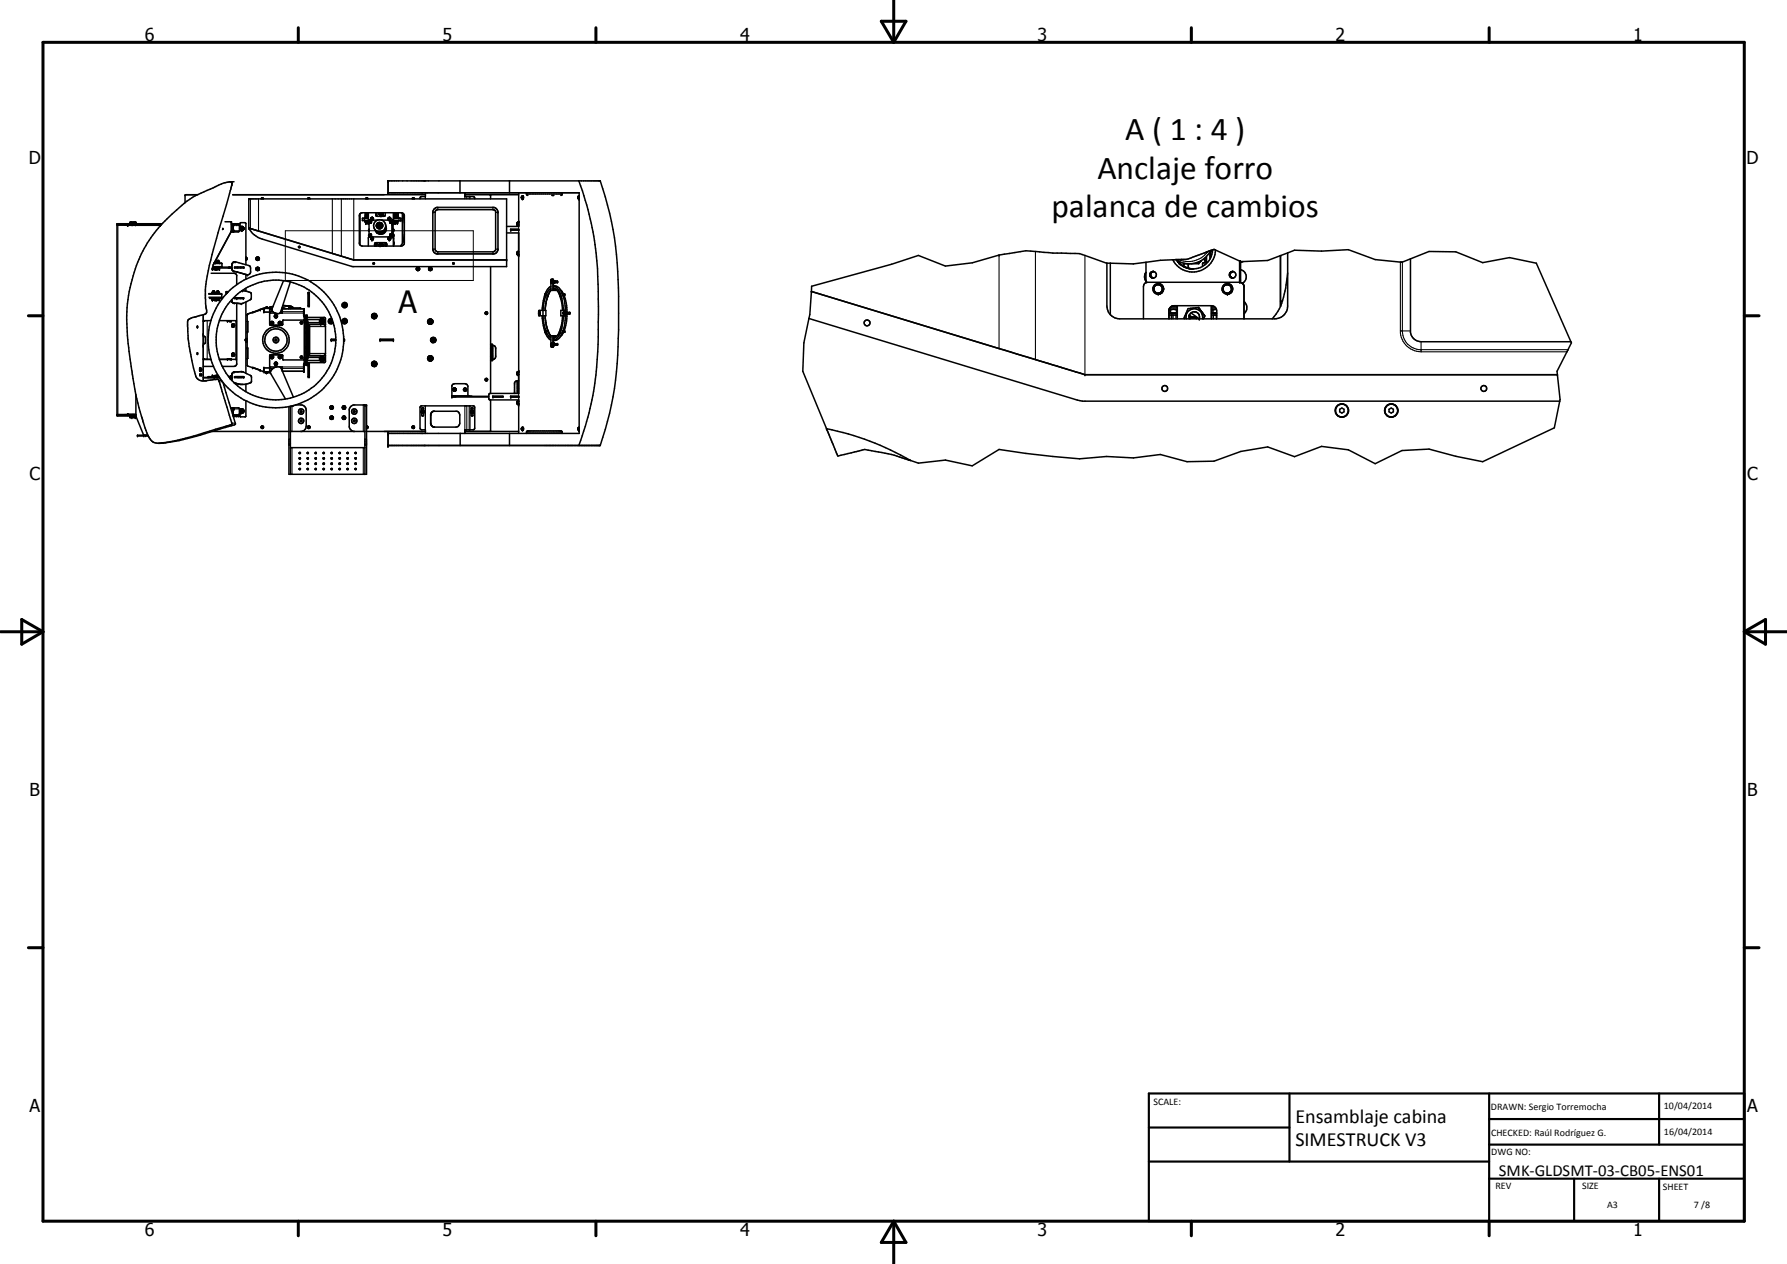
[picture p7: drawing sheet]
<svg xmlns="http://www.w3.org/2000/svg" width="420mm" height="297mm" viewBox="0 0 420 297" stroke-linecap="round" stroke-linejoin="round" font-family="sans-serif">
<defs><g id="words">
<g font-size="7.9">
<text x="264.5" y="33">A ( 1 : 4 )</text>
<text x="258" y="42">Anclaje forro</text>
<text x="247.2" y="51">palanca de cambios</text>
</g>
<text font-size="7.2" x="93.7" y="73.5">A</text>
<g font-size="4.7">
<text x="304.6" y="263.9">Ensamblaje cabina</text>
<text x="304.6" y="269.3">SIMESTRUCK V3</text>
</g>
<g font-size="4.2">
<text x="34" y="9.6">6</text>
<text x="104" y="9.6">5</text>
<text x="174" y="9.6">4</text>
<text x="244" y="9.6">3</text>
<text x="314" y="9.6">2</text>
<text x="384" y="9.6">1</text>
<text x="6.8" y="38.7">D</text>
<text x="410.6" y="38.7">D</text>
<text x="7" y="112.9">C</text>
<text x="410.8" y="112.9">C</text>
<text x="7" y="187.1">B</text>
<text x="410.8" y="187.1">B</text>
<text x="7" y="261.4">A</text>
<text x="410.8" y="261.4">A</text>
<text x="34" y="290.4">6</text>
<text x="104" y="290.4">5</text>
<text x="174" y="290.4">4</text>
<text x="244" y="290.4">3</text>
<text x="314" y="290.4">2</text>
<text x="384" y="290.4">1</text>
</g>
<text font-size="3.9" x="352.4" y="276.3">SMK-GLDSMT-03-CB05-ENS01</text>
<g font-size="2.4">
<text x="271.2" y="259.7">SCALE:</text>
<text x="350.6" y="260.8">DRAWN: Sergio Torremocha</text>
<text x="391.2" y="260.6">10/04/2014</text>
<text x="350.6" y="266.9">CHECKED: Raúl Rodríguez G.</text>
<text x="391.2" y="266.7">16/04/2014</text>
<text x="350.6" y="271.4">DWG NO:</text>
<text x="351.6" y="279.3">REV</text>
<text x="372" y="279.4">SIZE</text>
<text x="391" y="279.6">SHEET</text>
<text x="377.9" y="283.8">A3</text>
<text x="398.3" y="283.8">7 /8</text>
</g>
</g></defs>
<g fill="none" stroke="#000" stroke-width=".35">
<path d="M29.4 52.9h.1M30 53h.1M30 53v.1v-.2h-2.5v44.5h2.5v-.2v.2M30.1 52.8l-.1 .2M30.5 52.5h1.5M30.6 52.4v-.2h.5l.1 .4M30.7 52.8h.1M30.8 52.5v-.1l.1 .1M31.1 52.8h.1M31.2 52.4h-.7v.2M31.3 52.5v.1M31.3 52.4l.1-.2h.5l.1 .2"/>
<path d="M31.3 52.4h.7v.2M31.3 52.4v.1M31.4 52.8h.1M31.6 52.4l.1 .1v-.1M31.8 52.8h.1M37.6 52.8l-.1 .3 .3-.2M37.6 52.8v.2M37.7 53h-.2M37.9 52.8l-8.5 .1M38.1 52.6h-10.6v.2h10.4M46.4 45.8h-2.8l-.1 1.9M52.4 53.7v.1"/>
<path d="M52.4 53.8l-.1 .1M52.4 53.8v.1M52.9 52.1h1.5M54.3 42.7l.2 .2M54.4 52.1v2.3M54.4 54.4l-4.3 8M54.4 52.6h1.9v1.7l-.3 .2h-1.7M54.4 54.4h.6M54.5 43.5l-2.1 7.3a98.1 98.1 0 0 0-4.1 17.2l.2 4.4a1 1 0 0 1-.2 1.4l-1.4 .4a5.9 5.9 0 0 0-2.7 1.1 33.4 33.4 0 0 0 .9 9.5l.7 2.6a2.18 2.18 0 0 0 3 2l.7-.1a2.23 2.23 0 0 1 2 .1l.1 .3M54.5 42.9v.6M54.7 45.8h45.3M55 52.6v.2h-.6"/>
<path d="M55 54.1v.3M55 54.4l-.2 .1M55 42.7a10.1 10.1 0 0 0-5.6 1.7 21.9 21.9 0 0 0-9 6 31.1 31.1 0 0 0-10.3 20 63.3 63.3 0 0 0 1 17l.2 1.5a55 55 0 0 0 2.2 9.7l1 3.1 .6 1.1a2.14 2.14 0 0 0 2.4 1.3M55.2 52.6v.2h.3v-.2M55.7 52.6v.2h.3v-.2M56.2 52.6l.1 .2M56.3 53l.3-.7h1l.2 .2v9.7M56.4 53.6l.1 .4M56.4 53.6l.2-.3h.5l.3 .3v.3l-.3 .2M56.4 53.9l.1 .1M56.5 53.9l.2 .2M56.5 54l.3 .2 .3-.1"/>
<path d="M56.5 53.5v.4M56.5 53.6l.2-.3h.3l.3 .3M56.5 53.5l-.2 .2 .2 .3M56.5 54l.4 .2M56.5 53.4v.1M56.5 54l.2 .1M56.6 53.3l-.1 .2M56.6 53.4l-.1 .1M56.7 53.3h.3M56.7 54.1h.1M56.7 53.6l.1-.1 .2 .3-.2 .1zM56.7 53.3l.5 .1"/>
<path d="M57 53.3l.3 .3M57 53.3l.1 .1M57.1 54.1h-.2M57.1 54.1h-.3M57.1 54.1h-.4M57.3 53.9l-.2 .2M57.3 53.6v.3M57.3 53.6l-.1 .4M58.5 46.7h60.6v16h-36.1l-22.3-6.9a4.8 4.8 0 0 1-2.2-2.2zM58.5 53.6l2.3 .7M58.5 53.6l24.7 7.5M61.5 46.5l-.1 .2"/>
<path d="M61.5 46.5h.3M61.6 46.7h.1M61.8 46.5l.1 .1M61.9 46.6v.1M61.9 46.6l.1 .1M70.2 58l.2-.1 .1 .3h-.2zM70.4 57.9h.1M72.5 46.7h.2M72.7 46.5l-.4 .2M72.7 46.5l-.3 .1M72.7 46.5l.1 .1M72.8 46.6v.1"/>
<path d="M72.8 46.6l.1 .1M78.1 59.6l5.1 1.5M84.7 50.2l.5-.2h9.1l.4 .1 .4 .4v6.8l-.4 .4-.4 .1h-9.1l-.5-.2M84.7 50.2v7.4M84.7 50.2l-.2 .3v6.8l.2 .3M85.8 51.8v.1l1 .1-.1 .1M85.9 51.2v.1M85.9 50l.2 .2M85.9 50.4v.1M85.9 50.6h.1M85.9 50.8h.1M85.9 50.6l.7 .1"/>
<path d="M85.9 50.8h.7M86 50.8l.5 .1M86 50l.6 .1-.5 .1M86 50.6l.6 .1-.1 .1M86 52.2v.3h.6v-.3M86 50.9l.6 .1M86 50.2l.3 .1M86 51.9v.1M86 52l.1 .1M86.1 50.2l-.2 .1h.7M86.1 50.7v.2l-.2 .1 .5 .1M86.1 46.5l-.2 .2"/>
<path d="M86.1 46.5h.3M86.1 46.5l.4 .2M86.1 46.5l-.1 .2M86.1 50.7l-.2 .1M86.1 50v.1M86.1 50.2v.4M86.1 51v.1M86.1 50.4h-.2M86.1 50.5l-.2 .1M86.1 50.5h.5l-.1 .1M86.2 46.7h.1M86.4 46.6l.1 .1"/>
<path d="M86.5 50.2h.1M86.5 50v.1M86.5 50.2v.3M86.5 50.5v.5M86.5 51.1h.1M86.6 50h.1M86.6 52v.1M86.6 50l.1 1.6 2.1 .1M86.6 50.4l-.7 .1M86.6 51.1h-.8l.8 .1M86.6 51.9v.1M86.6 51.3h-1.4v.5h1.6"/>
<path d="M86.7 52.1h-.8l.8 .1M86.7 52.1v.1M86.7 52.2l.1 .4M86.8 53.8v.6M86.8 55.1v.5M86.8 55.7l-.2 .2v1.9M86.8 51.7v4M86.8 55.7h5.6l.1 .2v1.9M87 55.3l.2 .1M87 52.1v.2M87 55.1v.2M87 55.1h.3l-.1 .3"/>
<path d="M87 52.3l.2 .1M87 52.2l.1 .1M87.1 52.3v.1M87.1 55.4h.1M87.1 52.1l-.1 .2M87.1 55.1v.2M87.1 55.1h.1M87.1 52.1h-.1M87.2 52l.2 .2-.2 .2M87.2 51.4l.2 .3M87.2 56.2l.2 .1M87.2 55l-.2 .1"/>
<path d="M87.2 52l-.1 .1M87.2 52l-.2 .1M87.2 56.2l.3 .2M87.2 56l.1 .3h.3M87.2 51.4l.1 .2M87.2 56v.2M87.2 55.9v.3M87.2 55.9v.1M87.3 51.6l.1 .1M87.3 51.2l-.1 .2M87.3 51.2v.4M87.3 51.6h.1"/>
<path d="M87.4 55.8l-.2 .1M87.4 55.8h.3M87.4 51.1l.3 .2-.2 .3M87.4 51.1l-.1 .1M87.4 51.7h.2M87.5 55.8l.2 .1M87.5 55.8h-.1M87.5 55.8l.3 .1v.3l-.3 .2M87.6 51.1h-.3l-.1 .3M87.6 51.1l.1 .3v.2l-.3 .1M87.6 51.1h-.2M87.6 56.3l-.2 .1"/>
<path d="M87.6 51.1l.1 .1M87.6 55.9h.1M87.7 55.9v.3M87.7 51.2l.1 .3-.2 .2M87.7 56.2l-.1 .1M87.7 56.2l-.3 .1M87.7 51.2l.1 .1M87.7 51.6l-.1 .1M87.7 55.9v.2M87.7 55.9l.1 .1M87.8 51.4l-.1 .2M87.8 56.1l-.1 .2"/>
<path d="M88.1 57.5h.5M88.1 57.6h.5M88.1 57.4h.5M88.1 57.2h.5M88.1 57.2v.6M88.2 57.1h.4M88.2 57.3v.1M88.3 57.6v.2M88.4 50.3h.2M88.4 50.2h.2M88.4 50v.7l.2 .1M88.5 52.9v.4"/>
<path d="M88.5 54.4l.2 .1M88.5 57.3v.1M88.5 57.6v.2M88.5 54.4l.2 .2M88.6 50v.8M88.6 57v.8M88.7 54.5h.1M88.7 54.5l-.1-.1 .1 .2M88.7 54.5l.1 .1M88.7 54.6l.7 .3M88.7 54.5h.3M88.8 53.1v.2"/>
<path d="M88.8 54.6l.2 .1M88.8 54.6l.4 .3M88.8 53v.1M88.8 54.7h.2M89 52.7l-.2 .3M89 53.2l.1 .2M89 53.2v-.2l.3-.3 .3 .3-.1 .3M89 53.2v.1M89 54.5v.2M89 54.6h.2v.3M89.1 50v.4l.5 .3 .5-.2v-.5M89.1 57.8l.1-.6 .5-.1h.2l.3 .6-.1 .1"/>
<path d="M89.1 50a.5 .5 0 0 0 .5 .6 .5 .5 0 0 0 .5-.6M89.1 53v.2M89.1 52.6h.4l.2 .3M89.1 53.4h.3M89.2 52.9l.2 .1M89.2 57.4l-.2 .4M89.2 52.6l.5 .3M89.2 52.6l-.2 .1M89.2 52.9l-.1 .1M89.2 52.9l-.1 .2M89.2 57.4a.5 .5 0 0 1 .6-.1 .5 .5 0 0 1 .3 .5M89.2 54.9l-.1-.1 .2 .1"/>
<path d="M89.3 50l.2 .4M89.3 57.6l.1 .1M89.4 50v.1h.3M89.4 53l-.1 .3-.2-.1M89.4 50.1h.3M89.4 54.6h.5M89.4 57.4l-.1 .4M89.4 57.4h.4l.1 .4zM89.5 53.3l-.1 .1M89.5 53.3l-.4 .1M89.5 50.1v.3M89.5 50.4h.2"/>
<path d="M89.7 50.1v.3M89.7 57.7h.1M89.7 51.7h2.6M89.7 57.7h-.3v.1M89.7 52.9v.3a.49 .49 0 0 1-.5 .4 .49 .49 0 0 1-.4-.5M89.7 50v.1M89.7 57.7v.1M89.7 50.1h.1M89.8 54.5h-.8M89.8 54.5l.1 .1M89.9 50l-.2 .4M89.9 52.8a.74 .74 0 0 0-.7-.5 .74 .74 0 0 0-.7 .6"/>
<path d="M90 54.4l-.1 .2M90.1 54.3l.2 .2M90.2 54.7l-1 .2M90.2 54.2v.5M90.2 54.5l-.1 .2M90.3 54.5h.1M90.3 54.1v.4M90.5 53.9v.4M90.6 50v.7l-.2 .1h-1.8M90.6 57v.8M90.6 57h-2.2l-.3 .2M90.6 57l.2 .1"/>
<path d="M90.6 57.5h.3M90.6 57.6h.3M90.6 57.1h.2M90.6 57.2h.3M90.6 57.4h.3M90.6 53.6h.1M90.7 53.5a1.46 1.46 0 0 0-.9-1.8 1.46 1.46 0 0 0-1.9 .8 1.46 1.46 0 0 0 .6 1.9M90.7 53.5v.3M90.7 53.8l-.5 .9M90.7 53.8l-.1 .4M90.7 53.5l-.4 .7-.5 .3M90.7 53.1a1.35 1.35 0 0 1-.7 1.9 1.35 1.35 0 0 1-1.8-.9"/>
<path d="M90.7 57.3v.1M90.7 57.6v.2M90.8 57.1l.1 .1M90.9 57.6v.2M90.9 57.2v.6M91.2 42.5h49.9a79.2 79.2 0 0 1 4.3 27.1v7.9a81.7 81.7 0 0 1-4.3 27.2h-49.9v-2.8h45v-56.6h-45zM91.3 51.4l.1 .2M91.3 56.2l.3 .1M91.3 56l.2 .3h.2l.2-.3M91.3 56l.2-.2h.3l.1 .4-.3 .1M91.3 56v.2M91.3 42.5v2.8"/>
<path d="M91.3 51.2l.4-.1 .2 .2-.3 .4M91.3 51.2v.2M91.3 51.2l.3-.1 .2 .2M91.4 51.6l.1 .1M91.4 51.2l-.1 .4 .2 .1 .3-.1M91.5 51.1l.2 .1 .1 .4M91.5 55.8l.3 .1M91.5 55.8l-.2 .2M91.5 55.8l-.3 .2 .1 .2M91.6 55.8l.2 .2M91.6 56.3l-.1 .1M91.6 51.1l.3 .2"/>
<path d="M91.7 56.3h-.1M91.7 52.1h.3v.2h-.3M91.7 55.2v.1M91.7 55.1v.2M91.7 52.1v.2M91.7 55.1l.2-.1 .1 .3h-.3M91.7 52.3l.1 .1M91.7 55.1v.1M91.8 51.6l-.3 .1M91.8 52.1h-.1M91.8 51.5l-.4 .1M91.8 55.9v.3"/>
<path d="M91.8 56.1l-.1 .2M91.8 56.2l-.1 .1M91.8 56.2l-.2 .1M91.8 51.3v.1M91.8 51.3v.3M91.9 55l-.2 .1M91.9 51.4l-.1 .2M92.2 51.7l.1 4v-4M92.3 55.5l-.1 .2M92.3 53.7l.4 .4-.4 .4M92.3 54.9l.4 .5-.3 .3M92.5 56.8l.2 .3-.2 .4"/>
<path d="M92.5 50v1.5l-.2 .2M92.5 51.3h1.8v.5h-2l.4 .3v.4l-.4 .2M92.5 50.5l.2 .6M92.6 51.2l-.1 .1M92.6 51.1h1.2l-1.2 .1M92.6 51.1v.1M92.6 51.8v.1h1.2v-.1M92.7 51.2v.1M92.8 50.7l.7 .1zM92.8 50h.1M92.9 52.2v.3h.6v-.4h-.7l.7 .1M92.9 50.8l.4 .1"/>
<path d="M92.9 50.1v.1M92.9 51.9v.1M92.9 50.3h.1M92.9 50.9h.1M92.9 52v.1M92.9 51h.5M93 50.1l-.2 .1h.7M93 50.8l-.2 .1 .7 .1-.1-.1M93 51l-.2 .1M93 50.6l-.2 .1M93 50v.8M93 50.9v.2"/>
<path d="M93.2 50l.3 .1M93.3 50l.1 .2M93.4 50.2l.1 .1h-.7l.2 .1M93.4 50.2l.1 .3h-.7l.7 .1-.6-.1M93.4 50.4v.7M93.4 50.8h.1M93.4 50.1l-.5 .1M93.4 50.6v.1M93.5 51.9v.1M93.5 52l-.1 .1M93.5 50.1h-.1M93.5 50v.1"/>
<path d="M93.6 51.2v.1M94.5 50l.4 1.1 .2 1.2M94.6 56.8h.2M94.6 50.4v6.7M94.9 51l-.3 .1M95.1 55.1l-.4 1.8-.5 .9M97.1 46.5l-.2 .2M97.1 46.5l.4 .2zM97.1 46.7h.1M100 45.3v.9l-1.1 .1-.1 .4M102.5 49.4l.4-.1h13l.5 .1 .1 .3v9.1l-.6 .4h-13l-.4-.2-.2-.3v-9zM108.2 42.5v2.8"/>
<path d="M109.3 45.3v.9h1.9l.3 .1 .1 .4M109.3 45.8h12.7M109.3 45.3v.9M115.2 45.8l.1 .1v.8M119.1 54.7h2.9v37.8h-6.9l-.2 .3v.8l.2 .4h6.9v7.9M119.8 42.5v2.8M120 53.9h2v.2h-2zM120.1 53.9v.2M121.7 52.2v.8h.3M121.7 59.1l-.2 .2v.3l.5 .3M121.8 59.1v.8M121.8 52.2l-.3 .3v.2l.2 .2"/>
<path d="M122 52.2h-.2v.8M122 59.1h-.3v.7M122 45.3v7.9h-2.9M122 52.3v.1M122 52.8v.1M122 59.2h.1M122 59.7h.1M122.6 46.5l.1 .2M122.6 46.5l.2-.5a.45 .45 0 0 1 .2 .8l-.2-.1M122.6 46.5h.1M122.7 46.4h.1M122.7 46.1h.3"/>
<path d="M122.7 46.4v.1M122.9 46v.8M123 46.2v.4M123 46.7h-.3M123.8 45.3v.4l.3 .2M129.8 45.9h.4M132.2 45.3v.4l-.3 .2M136.1 46.1l-.2 .1v.4l.2 .1M136.1 42.5a73.9 73.9 0 0 1 4.6 27.8 112.1 112.1 0 0 1-1.3 22.7l-1.8 7.2-1.5 4.5M136.2 46v.8M284.5 59.2v1.7M284.6 58.9l-2.7 1a11.9 11.9 0 0 1-4.3 1.1h-1.2"/>
<path d="M284.6 58.9a5.6 5.6 0 0 1-7.7 2.4M284.8 58.8l-.2 .1M284.8 58.8l-.2 1.8M284.8 58.8h.3M285.1 58.7l.3-.1 .4 .2M285.1 58.7a4.7 4.7 0 0 1-2.4 3.9M285.1 58.7l-.3 .1M285.8 58.8l5.7 2.5M285.8 58.8a5.3 5.3 0 0 1-4.2 5 5.3 5.3 0 0 1-5.9-2.8M302.8 59.4v12.5a3 3 0 0 1-3 3h-36.5a3 3 0 0 1-3-3v-10.1M302.8 59.4l-1.7 .7M302.8 59.4l1.6-.6 6.3 .2 6.3-.3 6.3 2.3 6.4 .6 1.9-.8"/>
<path d="M46.4 76.7v.3zM46.4 76.6v.1M47.8 79l.5 .2v1.4l-.5 .2M47.8 74.2v15.2M47.8 75.4h.8M48 75.4v.1M48.1 75.4l-.3 .1M48.7 75.4h.9M49.1 69h3M49.3 70.1h1.1M49.3 70h1.7M49.6 64.2l5.8 .1 .3 .4v2.2"/>
<path d="M49.9 70.1v.4h.7v-.2h-.7M49.9 68.7h.7M49.9 63.1h.7M49.9 68.9h.7M49.9 62.8h1.1M49.9 63h.5M49.9 68.6h.6M50.1 68.4h.3M50.1 63.1v.2M50.1 70.3v.2M50.1 68.9h.2M50.3 61.8h1.8l.1 .8-.1 .2"/>
<path d="M50.4 61.7h.2M50.4 70.3v.2M50.4 63.1v.2M50.4 68.9h.1M50.5 61.5h.1M50.6 63v.3h-.7v-.3M50.7 63h3.8M50.8 70.1v.4h.8v-.4M50.8 70.3h.8M50.8 68.7h.8M50.9 63v.3h.7v-.3M50.9 61.7h.7"/>
<path d="M50.9 63.1h.7M50.9 61.5h.7M51 68.6h.5M51 61.4h.5M51 68.4h.4M51 70.3v.2M51 63.1v.2M51.1 61.2h.4M51.1 68.9h.2M51.2 70h1.2M51.3 62.8h3.2M51.4 70.3v.2"/>
<path d="M51.4 63.1v.2M51.4 68.9h.1M51.5 68.9h.1M51.6 68.9h-.1M51.6 75.4h4v9.1h-4M51.6 68.9h-.8h.2M52.1 69.1l-.1 .9M52.1 69v.1M52.3 70.1h-1.7v.2M53.3 68.6l-.1 .4M53.3 68.5v.1M53.3 68.6v.3"/>
<path d="M53.4 68.5v.4M53.4 68.6h-.1M53.5 75.4v.1h.8v-.1M53.7 68.5l-.5 .1v.5M54.5 70.4a14.1 14.1 0 0 0 7.3 23.2 14.1 14.1 0 0 0 16.5-17.8M54.5 70.4l.1 .6M54.5 70.4a14.1 14.1 0 0 1 23.8 5.4M54.5 76.6l.4 .2M54.5 63.1l.1 .4M54.6 76.2l-.1 .4M54.6 71l.2 .2M54.7 61.8l-.2 .3v1.2l.3 .3"/>
<path d="M54.7 76.1h.2M54.7 76.3h.2v.3h-.2zM54.7 63.6l.3 .2M54.8 71.2l1.9 .2M54.8 61.7l.5-.2 3.4 1 .2 .5v1l-.2 .4-.5 .2M54.8 61.7l-.2 .3M54.8 61.6l-.1 .2M54.9 63.7l.1 .1M54.9 76.1l.2 .3M54.9 76.1l.2 .1M55 76.2l-.2-.1-.3 .2M55 63.8l.7 .1"/>
<path d="M55 76.7l-.1 .1M55 76.2l.1 .1M55.1 76.6l-.2 .2-.4-.1M55.1 76.5v.2M55.1 70h2.2v.1h-2.2zM55.1 76.3v.3M55.1 62.8h2.2v.2h-2.2zM55.1 76.6l-.2 .2M55.7 71.3v14.3l-.6 .5h-2.8M55.7 63.9l.8 .2M55.7 63.9l2.5 .7M56.5 64.1l.7 .2"/>
<path d="M56.7 71.4h.1M56.8 68.3l.8 .1 1.3 .3M57.3 64.3l.9 .3M57.7 79.7v.4M57.7 79.7h.1M57.8 60.4l.1 .1M57.8 64.5v1.1M57.8 67.7v.7M57.8 71v16.7M57.8 79.6l.3 .1M57.9 60.5l.2 .2M57.9 61.1l-.1 .1"/>
<path d="M57.9 61.1h-.1M57.9 79.9l.1 .2M57.9 79.6l.1 .1M58 79.5l-.1 .7M58 79.7l-.1 .1M58 79.5l-.1 .1M58 79.5h.1M58.1 60.7v.2M58.1 60.9l-.2 .2M58.1 75.6h.1M58.1 75.5h.1v2.5h-.1M58.9 68.7h.1"/>
<path d="M58.9 68.7l.2 .3-.1 1.4-2.3 1M59.4 73.4h.1M59.4 73.4l-1.3 .6v11.9M60.2 63l.4-.2 .3 .1 .1 .3-.1 .3M60.2 63v.3l.4 .3M60.2 63l.1 .5 .3 .1M60.2 60.6l.4-.2 .3 .1v.6M60.2 63l.4-.2 .3 .1v.6M60.2 60.6v.3l.4 .3M60.2 60.6l.1 .5 .3 .1M60.2 60.6l.4-.2 .3 .1 .1 .3-.1 .3M60.5 63.1l.1-.1 .1 .3h-.3z"/>
<path d="M60.5 60.7l.1-.1 .1 .3h-.3zM60.9 63.5l-.3 .1M60.9 61.1l-.3 .1M61.2 72.7l.6-.2 .2 .1 .1 .8v-1h1.3v3.8l.2 .3M61.2 72.7v.1M61.2 72.7l-1.8 .7M61.2 72.8l-1.8 .6M61.2 72.8l-1.7 .6M62.4 72.4h.6M62.5 72.3l.1-.1 .4 .1M63.4 73.6h1.3M63.4 72.8h.5"/>
<path d="M63.4 72.6h.6M63.5 76.4h2.9M63.6 75.8l.2-.2h.4l.1 .3-.1 .3M63.6 76l.2 .2h.4M63.6 76.4v.1M63.7 76.2l-.1-.5 .3-.1 .4 .2-.1 .4M63.8 75.8l.2-.1 .1 .3h-.3zM64 72.5l-.1 .1M64.1 73.2h-.5v.4M64.2 76.2h-.4M64.2 72l-.7 .1-.2 .3M64.5 74.4l.1-.3 .2-.1 .4 .3-.4 .4-.2-.2"/>
<path d="M64.8 74.3l.1-.1 .1 .2h-.2zM65.7 75.8h.2v.2l-.1 .1zM65.8 75.6a.33 .33 0 0 1 .3 .4 .33 .33 0 0 1-.5 .2 .33 .33 0 0 1 0-.6M66 73.2l-.1 .4M66 73.2h.1v.4M66.1 76.4v.1M66.2 72.8h.2M66.2 72.6h5.3v14.6h-5M66.3 72.3l.8 .3M66.4 72.6v1h-.7M66.5 71.8l1.4 .1M66.7 66l-2.8 6.7a1.34 1.34 0 0 0 1.8 1"/>
<path d="M67.9 71.9l.5 .1zM68.2 72.2l.3 .2M68.2 72.2l-.3 .4M68.2 72.2h.1M68.3 66.3l-2.3 6.9M68.3 72.6v-.2h2.4v.2M68.4 72l.4 .2-.3-.1M68.8 72.2l.1 .2M70.8 75.6l-.2 .2 .2 .3 .4-.2-.3-.3M70.8 75.6h.1M70.8 75.8l.1-.1v.2zM70.9 75.6l-.2 .3 .2 .2 .2-.2"/>
<path d="M70.9 75.6l.2 .2M71.4 72.6v1.6l.8 .1M71.5 75.5l.4 .1M71.5 74.6l.3 .1v.5h.2l-.1-.3M71.5 75.6l.3 .1M71.5 75.4l-.1-.2h-4.8l-.1 1-.2 .3h-2.7M71.5 74.1h.7v11.6h-.7M71.5 75.7h.4M71.9 74.3l.1 .3M71.9 74.3l.1 .1M71.9 74.9h.1M71.9 77.9h.1"/>
<path d="M71.9 78.1h.1M71.9 78.4h.1M71.9 75.2v9.4M71.9 74.9l.1 .2M72 77.1v.1M72 74.3v11.2M72 77.1h-.1l.1 .1M72.2 75.5h.1v8.8h-.1M72.2 74.6h4.1l.2 .2v1.5h-.2M72.3 76.2h3.8l.4 .4v6.7l-.4 .3h-3.8M72.3 77.8h.1M72.3 75.8h2.9"/>
<path d="M72.3 78.4h.3M72.3 78.3h.1M72.4 77.8h.1M72.5 68.7h.2v3.2h-.2zM72.5 76.2v.1M72.5 77.8v.1M72.5 76.3l.1 .5v6.3l-.1 .4M72.5 77.9l-.1 .4M72.5 76.3l.2 .1M72.5 76.6l-.2 .1M72.5 76.6h.1M72.7 76.4l.1 .2v6.6l-.1 .2"/>
<path d="M72.7 76.4l-.2 .2M75.2 75.1a.63 .63 0 0 1 .8-.2 .63 .63 0 0 1 .4 .7 .64 .64 0 0 1-1.1 .3M75.2 75.1v.7M75.2 75.8l.1 .1M75.2 75.1l-3 .1M75.6 75.4l.1-.2 .2 .4-.2 .1zM75.7 74.9l-.4 .3v.6M75.8 74.9l.5 .3v.4l-.3 .3-.5 .1-.3-.6 .1-.3 .3-.2 .4 .1M76.1 75.1l.2 .2M76.3 75.6l-.4 .4-.5-.1M77.6 75.4h.4v.2h-.4zM78 74.9a.64 .64 0 0 0-.7 .3 .64 .64 0 0 0 .1 .7l.5 .2 .4-.3"/>
<path d="M78.9 79.8h-1v.2h1M80.8 75.3l.4-.1 .1 .5-.2 .1-.3-.1zM80.8 79.8h.2v.2h-.2M80.8 71.4l.5 .1-.1 .5-.5-.2zM80.8 71.6h.4v.2l-.1 .1zM80.8 75.4h.4v.2h-.4zM83.2 61.1h35.9M87.4 74.2h.1M87.4 74.2l.2 .5M87.5 74l-.1 .2M87.5 74l.1 .6M87.6 74.7l.3 .1"/>
<path d="M87.7 61.8l.2-.1 .1 .2-.2 .2zM87.8 73.7l-.3 .3M87.8 73.7l.5 .1 .2 .4M87.8 73.7l.7 .3M87.9 74.1l.3 .2-.1 .2-.3-.2zM88.5 74.3l-.1 .3a.51 .51 0 0 1-.8 0M88.5 74.1v.4l-.5 .3M89.4 79.8h3.1v.2h-3.1zM98 62.9l-.1 .3 .1 .3M98 62.9v.6M98 63.5h.1M98.1 62.9h-.1"/>
<path d="M98.1 62.9h.4M98.1 62.9h.4l.1 .5M98.2 63.1l.1-.1 .1 .3h-.3zM98.6 63.4l-.4 .2-.2-.1M98.6 63v.4M100.6 75.4a.53 .53 0 0 0 .6 .7M100.6 75.4h.1M100.7 75.4v.5M100.7 75.3a.57 .57 0 0 1 .9 0v.6l-.5 .3M100.7 75.3l-.1 .1M100.8 63l.1 .5M100.8 75.1l.5-.1 .3 .1 .2 .5a.62 .62 0 0 1-.7 .6"/>
<path d="M100.8 76l.3 .2M100.8 75.1l-.3 .5 .5 .6M100.8 75.1h.7l.3 .5-.1 .2M100.9 63.5l.3 .1M100.9 63.5h.1M101 62.9h.3M101 63.1h.3v.2l-.1 .1zM101.1 75.4h.2l-.1 .4-.2-.2zM101.2 79.8a.58 .58 0 0 1 .8-.4 .58 .58 0 0 1 .4 .7M101.3 79.8l.1 .5M101.3 62.9l-.5 .1M101.3 62.9l.2 .1v.4l-.3 .2"/>
<path d="M101.3 62.9l.2 .5M101.4 79.6l-.1 .2M101.5 63.5l-.3 .1M101.7 79.4l-.3 .2M101.7 75.8l-.3 .3M101.7 79.4h.4l.2 .2M101.8 79.7h.2v.4l-.4-.2zM101.8 79.3a.61 .61 0 0 1 .7 .4 .61 .61 0 0 1-.3 .7M102.4 79.8v.3l-.3 .3M106.5 61.8h.2l.1 .2h-.3zM114.1 73.7l.1 .1M114.1 73.5v.2"/>
<path d="M114.1 73.7l.2 .1M114.2 73.3l-.1 .2M114.3 73.5l.2 .2zM114.4 73.3l.2 .4M114.4 73.3l.2 .1v.4h-.4M114.4 73.3l-.3 .2M114.6 73.7l-.3 .1M115.3 62.7v29.8M126.6 73.4l.3-.1 .1 .1-.1 .5-.3-.1M126.7 73l1.6-.1v1.3h-1.6zM126.7 73.5l.1 .2M126.8 73.7h-.1"/>
<path d="M127.5 74.2l.3 2.3 .4 1.5M128.2 72.4v.5M128.2 78v.1M128.2 69h.1M128.2 69.1l-.4 1.6-.3 2.2M128.2 69l.1 .5M128.2 78.1v.1M128.2 78.2l.5 1 .8 .7M128.2 69.1v.1M128.3 69.2h.1M128.3 69.3h.1M128.3 77.9h.1"/>
<path d="M128.3 77.9h.1zM128.3 69.2v.1M128.3 69.2l.1 .1M128.3 69l.1 .3-.1 .2M128.3 77.6l-.1 .4M128.3 77.6v.1M128.3 69.5a13.2 13.2 0 0 0 0 8.1M128.3 77.7l.1 .2M128.3 77.7l-.1 .5M128.3 69l-.1 .1M128.3 69v.5l-.1-.2M128.3 75.9l-.1-1.7 .2 2.2"/>
<path d="M128.3 77.7l-.1 .2M128.3 71.3l-.1 1.1M128.4 77.9l-.2 .2M128.4 77.9l.5 1 .6 .5M128.4 76.4l.3 .9M128.4 76.3l.4 1.4M128.8 77.7l.1 .2M128.8 69.5h.1M128.8 77.6v.1M128.8 77.7l.7 1.3M128.8 69.5l-.6 2.9M128.8 69.5l-.4 1.4"/>
<path d="M128.8 77.7l.2 .4M128.9 69.3l-.1 .2M128.9 69.2v.1M128.9 77.9v.1M128.9 69.1h.1M128.9 78.1h.1M129 78.1l.5 .8M129 69.1l-.2 .4M129.1 68.8l-.1 .3M129.1 68.7l-.3 .8M129.3 68.5l-.2 .3M129.5 66.1l.2-.5 .4 .1v2.4h.6v.1h-1.2"/>
<path d="M129.5 78.9h1.2v.1h-.6v2.5l-.4 .1-.2-.5M129.5 66.4v1.8M129.5 78.9v1.9M129.5 66.2h.1M129.5 67.3l-.8 .7-.5 1M129.5 68.2l-.2 .3M129.5 67.8l-.4 .3-.8 1.2M129.6 66h.1a.28 .28 0 0 1 .2 .3 .28 .28 0 0 1-.3 .2zM129.6 66.1v.3zM129.9 65.6l.1 2.6M130 78.9l-.1 2.7M130.1 66.4h.2"/>
<path d="M130.1 66.1h.2M130.1 65.9h.1M130.1 66.6h.1M130.1 79.4l.1 .1M130.1 79.4h.2M130.2 65.9l.3 .3-.1 .2M130.2 67.7l.6 .4 .8 1.2M130.2 66l.1 .1M130.2 66.5h.1M130.3 66v.4M130.3 66.4v.1M130.3 66.4l-.1 .2"/>
<path d="M130.3 67.7l-.2 .1M130.4 66h.3v.4M130.4 66.4l-.2 .1M130.7 66.1v.3h-.3M131 66l.1 .3-.1 .2zM131 66v.1M131.6 77.9l.1 .3M131.6 77.9l-.8 1.2-.7 .4M131.6 69.3h.1M131.6 69.4v.1M131.6 77.9h.1M131.6 69.1v.3"/>
<path d="M131.6 69h.2M131.6 77.6l.1 .1M131.6 69.2v.1M131.6 77.9v.1M131.6 69v.3M131.6 69.5l.4 1.4 .3 2M131.6 69.2h.1M131.6 69.5h.2M131.6 77.7v.4h.2M131.6 78h.1M131.6 77.7h.2M131.7 69.5h-.1"/>
<path d="M131.7 69h-.1M131.7 68.1l.8 1M131.7 69l-.1 .5M131.7 77.7l.1 .4M131.7 69l.4 1.1 .4 2.8M131.7 69.2v.1M131.7 77.9l-.1 .1M131.7 77.7l.1 .2M131.8 78.1l-.1 .1M131.9 72.9l1.1 .2-.1 1.1h-1zM132 68.5a1.88 1.88 0 0 0-1.9-1.3 2.82 2.82 0 0 1 1.6 1.8M132 68.5a10.2 10.2 0 0 1 1 4.5"/>
<path d="M132 68.5l.2 .1M132.2 69h.1M132.2 78.6l-.2 .1M132.2 69l.1 .1M132.2 69l.1 .3 .1-.2M132.3 78.2h-.1M132.3 78.1v.1M132.3 78l-.1 .1M132.3 69h.1M132.3 74.2l-.3 2.1-.4 1.3M132.3 69.1h.1M132.3 77.9a2.35 2.35 0 0 1-2.2 2.1 2.82 2.82 0 0 0 1.6-1.8"/>
<path d="M132.3 78v.1M132.3 77.9v.1M132.3 78l.1 .1M132.4 78.1h-.1M132.4 69.4h.1M132.4 77.7v.1M132.4 69.1h.1M132.4 77.8h.1M132.4 78.1h.1M132.4 73.6h.1zM132.4 69v.1M132.4 77.8l-.1 .4"/>
<path d="M132.4 73.5l.1 .1M132.4 69.4v.1M132.4 77.8l.2 .1M132.4 77.8v.3M132.4 69.1h.2M132.4 69.1v.1M132.4 69.2v.2M132.4 69.3v.1M132.5 78.1l-.8 1M132.5 74.2l-.4 2.9-.4 1M132.5 73.3l.3 .1-.1 .5-.3-.1zM132.5 69.1h.3"/>
<path d="M132.5 77.8h.3M132.5 78.1h.3M132.6 77.9l-.1 .2h-.1M132.6 69.1v.2M132.6 69.3l-.2 .1M132.6 69.4a12.5 12.5 0 0 1 .6 6l-.6 2.4M132.7 78.1h.1M132.7 69.1h.1M132.7 77.8h.1M132.8 72.9v1.3M132.8 69.1v.3h-.3M132.8 77.8v.3"/>
<path d="M133 74.2l-.3 2.3-.4 1.4M133 74h.1M133 73.7l.2 .1M133 73.2h.1M133 73.2l.1 .1M133.1 73.3l.5 .1M133.1 73.3v.6M133.1 73.9l-.1 .1M133.1 73.3h.1M133.1 73.9h.1M133.2 73.4h-.2M133.2 73.5v.2"/>
<path d="M133.6 73.8l-.5 .1M133.6 73.4h.1M133.6 73.7v.1M133.6 73.4v.1M133.6 73.5v.3M133.6 73.4v.3M133.9 73.4l.1 .4zM190.2 74.8l64.3 19.5h112.2M190.2 74.8l-1.2 5.8-.2 6.6 5.5 13.6M190.8 68.5l-.4 5.4-.2 .9M190.8 68.5l64.3 19.6M190.8 68.5l45.5 13.8"/>
<path d="M261.1 61.8h-.9l-6.4-2.2a83.4 83.4 0 0 1-11.5-.6l-1.1-.1-1.3 .2a54.1 54.1 0 0 0-11.3 2.7l-6.3 .7-6.4-2.5-6.3 2.1-18.8 5.2v1.2M261.1 61.8v12.2M269.2 64.6v.9M269.2 65.5l.2 .6M269.4 61.6l.1 4.8M269.4 61.6l-2.9 .4-5.4-.2M269.4 64l-.2 .6zM270.6 64.3v.6M270.6 64.9l.4 .4M270.7 64.1l.5-.3a.75 .75 0 0 0-.8 .7 .75 .75 0 0 0 .6 .8M270.7 64.1l-.1 .2M270.8 65.2l.2 .1"/>
<path d="M271 65.3h.2M271.2 63.8l-.5 .3M271.3 67.8a1.02 1.02 0 0 1 1.6-.7 1.02 1.02 0 0 1-.2 1.7M271.3 67.8v.4l.4 .5M271.3 67.8l-.1 .5 .5 .4M271.7 68.7l.4 .2 .6-.1M271.7 68.7l.4 .3M272.3 66.6a1.26 1.26 0 0 0-1 2 1.26 1.26 0 0 0 2.2-.3M272.3 66.6l.6 .2M272.3 66.6l.3 .1M272.4 66.8l1 .6M272.4 66.8l-1 .4-.1 .6"/>
<path d="M272.7 68.8l-.6 .2M272.8 66.8a1.21 1.21 0 0 1 .7 1.3M272.9 66.8l.4 .3M273.2 68.6h.1M273.2 68.6l-.5 .2M273.3 68.6l-1.2 .4M273.4 67.4l-.2 1.2M273.4 67.4l-.1 1.2M273.4 67.3l.1 .3M273.6 67.8l-.4 1-.8 .3M274.9 73.7h1.9M274.9 74h1.9"/>
<path d="M274.9 72.9v2M274.9 72.7l.3 .1M274.9 72.6h1.9M274.9 72.6l-.1 2.3M275.2 73.4l-.3 .1M275.2 73.4h1.4M275.2 72.8l.7-.1 .7 .1M275.2 72.8v.6M275.3 72.1h1.5M275.4 72.1l-.5 .5M275.4 74v.9M275.7 61l-2.9 .2-3.4 .4"/>
<path d="M275.8 74v.9M276.1 71.8l-.7 .3M276.4 61h-.7M276.4 61l.5 .3M276.5 74v.9M276.6 61.1l.7 .9 1.4 .8M276.6 73.4l.2 .1M276.6 72.8v.6M276.7 61.2l.2 .3M276.7 71.8v.3M276.8 72.8h-.2M276.8 61.3h.1"/>
<path d="M276.8 71.8v3.1M276.8 61.3l.3 .3M276.9 61.3v.2M276.9 61.5l1 .9 1.3 .6M277.1 61.7h.1M277.1 61.6l.7 .7M277.4 61.9v.1M277.4 62l.4 .3M277.8 62.3l1.4 .7M277.8 62.3l1.3 .6 1.4 .3h-.3M278.3 61.8v.8M278.3 62h1"/>
<path d="M278.9 74.9a1.95 1.95 0 0 1 1.9-2.3 1.95 1.95 0 0 1 1.9 2.3M279 62.9l.9 .3M279.2 63l1 .2M279.4 62v1M279.6 74.1l.6 .4M279.6 74.1v.8M279.8 74.7l.1-.2h1.2l.2 .2M279.8 74.7h1.5M279.8 74.7v.2M279.9 62h1.9M280 73.5a1.25 1.25 0 0 1 1.5 0 1.25 1.25 0 0 1 .5 1.4zM280 73.5l-.4 .6"/>
<path d="M281.3 74.7v.2M281.7 61.6l.1 .4M282.3 61.3l-.5 .7M282.5 73.2l.7 1M282.5 61.2l-.4 .4M282.7 62.6l-.9 .4a4.4 4.4 0 0 1-2.6 0M283 60.9l.3 .2M283.2 74.2l-1.4-1.9-2.5 .2-.9 2.3 .1 .1M283.2 74.2l-.2 .7M283.3 60.6v1.6M283.3 61.7l-.5 .1-.1 .8M283.3 61.3l.4 .4"/>
<path d="M283.7 60.2v1.5M283.7 61.7h.2M284.8 71.8h-8.8l-.6 .3M284.8 71.8a1.13 1.13 0 0 1 1.2 .8M284.8 71.8v3.1M284.8 73.7h1.3M284.8 74h1.3M284.8 72.1h.8M284.8 72.6h1.2M284.8 72.7l.4 .1M285.2 73.4l-.4 .1M285.2 73.4l.9 .1"/>
<path d="M285.2 72.8v.6M285.3 74v.9M286 72.6l.1 2.3M286 74v.9M286 72.7l-.8 .1M287.6 67.7v.8l1 .5M287.6 67.9l.3 .8M288 67.1l-.5 .3 .1 .3M288 67.1l-.4 .6M288.5 66.7l-.5 .4M288.5 66.7l.5 .3M288.5 66.7l1 .6"/>
<path d="M288.6 66.6l.6 .2M288.7 66.7a1.24 1.24 0 0 0-1.4 1.3 1.24 1.24 0 0 0 1.5 1.1M288.8 66.7l.8 .5 .2 .8M289 67l.5 .3M289 67l.3 .3 .2 .5M289 67l-.4-.1-.6 .2M289.3 66.9l.5 .9M289.3 68.9l-.5 .2M289.5 63.9l-.4 .6a.74 .74 0 0 0 .5 .8M289.5 63.9l-.3 .6 .1 .4 .2 .3M289.5 65.2l.4 .1zM289.5 64l-.1 .1"/>
<path d="M289.5 67.3v.5M289.5 67.3l.1 1.1M289.5 67.8a1.02 1.02 0 0 1-1.4 1M289.5 67.8l.1 .6M289.6 68.4l-1 .6M289.7 63.9h-.2M289.8 68l-.1 .5-.4 .4M289.8 68l-.5 .9M289.8 63.8l-.3 .1M289.9 63.8a.78 .78 0 0 1 .7 .9 .78 .78 0 0 1-1 .6M289.9 63.8l-.4 .2M289.9 63.8a.78 .78 0 0 0-.9 .6 .78 .78 0 0 0 .6 .9"/>
<path d="M289.9 63.8l-.2 .1M291.5 61.3h.1M291.5 61.3l-.1 5M291.5 66.3h-21.7a1 1 0 0 0-1 1.1v7.5M291.5 61.3l.1 .1M291.5 61.3v1.2M291.5 66.3l.8 .4M291.5 66.3l.6 .2M291.6 61.4h.1M291.6 62.2l-.1 4.1M291.6 61.4v4.7M291.7 61.4l.6 .1"/>
<path d="M291.7 61.4l-.1 4.9M291.7 63.4a1.7 1.7 0 0 1 1.3 1.4 1.7 1.7 0 0 1-.9 1.7M292.1 66.5l.2 .2M292.3 66.7l.1 .2M292.3 61.5l-.6 .2M292.4 66.9l.1 .5M292.5 67.4v7.5M292.5 70.9a1.83 1.83 0 0 1 0 2.8M301.1 70.8h.4M301.1 60.1l-3 1.1-5.8 .3M301.1 60.1v11.9M302.8 64.1a21.8 21.8 0 0 1-2.4 9.1l-1.3 1.7"/>
<path d="M331.6 60.8v17.3a2.57 2.57 0 0 0 2.5 2.2h35.2M331.6 60.8l4.4-1.7 6.3 .1 6.3 2.5 6.3-1.2 6.3 1.3 8.1 18.5M29.4 97.4l2.6 .1M30 97.4h.1M30 97.4l.1 .1M30.5 97.8h1.5M30.5 97.7v.2h.7M30.7 97.5h.1M30.8 97.8l.1 .1M31.1 97.5h.1M31.2 97.7l-.2 .4h-.3l-.1-.2M31.3 97.7v.1"/>
<path d="M31.3 97.8l.2 .3 .5-.1-.7-.1M31.5 97.5h.1M31.7 97.8v.1M31.8 97.5h.1M32 97.5h-4.5v.2h4.5M32 92.8v5M32 97.8l1.8 4.6M46.4 82.9v.4zM46.4 83.3h.1M47 87l.1 .2M47 87.9l.1 .4zM47 88.3h.1"/>
<path d="M47.1 86.5l-.1 .2M47.1 86.5l-.2 .1v.5l.2 .1M47.3 86.8v.2M47.3 86.9h.1M47.3 86.7h.1M47.3 86.7v-.1v.4M47.3 87v.1M47.3 87.9v.4zM47.3 86.7v.1M47.3 86.7l.1 .2M47.4 86.7l-.1-.2h-.2v.7l.2-.1M47.4 86.9l-.1 .1"/>
<path d="M47.8 84.5h1.8M47.8 84.3l.3 .2M47.8 86.1h2.4M47.8 88.7h2.6M48 84.3v.2M48.2 89.5h.3M48.9 88.5h2.1M49.9 88.4h.7M49.9 88.2h.1M50 88.4h.1M50.5 88.4h.1M50.6 88.2h.1"/>
<path d="M50.7 88.7h.9M50.9 88.4h.5M50.9 88.2h.1M51 88.4h.1M51.3 88.5h.2M51.6 89.7l2.9 10-5.2 1.6a70 70 0 0 1-10.5 2.7l-1.1 .1M52.1 89.7h.1M52.2 89.5l-.1 .2M52.4 89.9l3 9.7M53.5 84.5v-.2h.8v.2M53.8 88.5h.7M53.9 88.7h.6"/>
<path d="M54 88.9h.5M54.1 88.9h.1M54.2 88.4v.1M54.2 88.7v.2M54.2 88.4h.2M54.2 88.4l.2-.1v.2M54.2 95.8h1.8l.3 .2v1.7h-1.5M54.3 96h.7M54.3 88.3v.2M54.3 88.7v.2M54.4 88.7v.2M54.7 83.2h.2v.3l-.3-.1"/>
<path d="M54.8 83l-.3 .1M54.8 97.5h.2v.2M54.8 95.8l.1 .1M54.9 83l.2 .2M54.9 87.5l-.4 .4v1.5M54.9 83l.2 .3M54.9 83l-.4 .2 .1 .4 .3 .1M54.9 95.9l.1 .1M55 96v.1M55 87.4l-.1 .1M55 89.9l.5 .2zM55.1 83.6l-.2 .1"/>
<path d="M55.1 83.2v.3M55.1 88.5h2.2v.2h-2.2zM55.1 83.4l-.2 .3-.4-.2M55.1 83.5l-.2 .2M55.1 88.7h2.2M55.2 97.7v-.2h.3v.2M55.3 90.2h.4M55.4 99.7l-2.4 .8a82 82 0 0 1-15.2 3.7h-.6M55.4 99.6v.1M55.5 90.1l1.1 .2M55.7 97.7v-.2h.3v.2M56.2 88.7h-.1"/>
<path d="M56.2 88.7h.1M56.3 97.5l-.1 .2M56.4 96.6l.2 .4 .2 .1M56.4 96.6l.1 .2M56.5 96.3l-.1 .4 .2 .2M56.5 96.3l-.1 .3M56.5 96.4l-.1 .2M56.5 96.3l-.2 .3 .2 .3M56.5 96.9l.5 .2M56.7 97h.1M56.7 96.1l.5 .2 .1 .5M56.7 96.5l.1-.1 .2 .3-.2 .1z"/>
<path d="M56.7 96.1l-.2 .2M56.7 96.2l-.1 .1M56.8 87.3l2.2 1 .1 1.4-.1 .2a5 5 0 0 1-3.5 .2M56.8 88.7h.1M56.8 87.3l-.8 .1M56.8 87.3l-1.9 .2M56.8 97v.1M56.9 96.1l-.2 .1M57 96.1v.1M57 96.2l.1 .1M57.1 96.2l.2 .3v-.1M57.1 97l-.3 .1"/>
<path d="M57.1 96.2a.47 .47 0 0 0-.7 .3M57.1 96.1l-.6 .2M57.1 96.1l.1 .2M57.1 97l-.1 .1M57.2 96.9l-.3 .2-.3-.1M57.2 96.9l-.1 .1M57.2 96.3l.2 .5-.3 .2M57.2 96.3l.1 .4-.3 .3M57.3 96.8l-.1 .1M57.3 96.6v.2M57.7 80.1h.1M57.8 90.3v1.8"/>
<path d="M57.8 94.2v3.6l-.1 .2h-1.2l-.1-.7h-.1M57.8 80.2l.3 .1M58 80.1h-.1M58 80.1h.1M58.1 81.8h.1v2.4h-.1M58.1 85.9h.1M58.2 85.9l1.2 .5M59.4 86.4l1.8 .6M61.2 87h.1M62.4 87.4h.6M62.5 87.5h.4M62.5 87.5h.1"/>
<path d="M63 87.5h-.1M63.4 87.2h.3M63.4 87h.3M63.4 86.2h1.5M63.5 83.4h2.9M63.6 83.4l-.2 .1v3.9h-1.3v-1l-.2 .8-.7-.2M63.6 83.4h2.7l.2 .1 .1 1.1h4.8l.1-.1M63.6 83.4h.1M63.6 86.2v.4h.6M63.7 87.1a1.82 1.82 0 0 1 2.4-.7l2.9 6.9M63.7 87.1l-.1 .6 3.5 6.1M63.8 83.8l.3 .1h-.3"/>
<path d="M63.8 83.8l.2-.1 .1 .3h-.3zM64 83.6a.34 .34 0 0 0-.4 .3 .34 .34 0 0 0 .4 .3M64.1 83.6l.2 .3-.2 .3-.5-.1 .1-.5 .3-.1 .2 .1 .1 .3-.2 .3M64.6 85.4l.1 .3M64.6 85.3l.5-.1 .1 .3-.1 .2-.4 .1-.2-.3zM64.7 85.7l.2 .1M64.8 85.4h.2v.2h-.2zM64.9 85.1l-.3 .2M65.6 83.6l-.1 .2 .1 .4 .5-.2M65.7 83.8h.2v.2l-.1 .1zM65.8 83.6l.3 .2M65.8 86.2h.6v.9"/>
<path d="M66.1 83.8v.2M66.1 83.4h.1M66.1 86.2v.3M66.2 83.7v.4M66.2 83.7l-.4-.2-.2 .1a.38 .38 0 0 0 0 .6 .38 .38 0 0 0 .6-.1M67.9 95.5v16h18.3v-16.3h-3.1l-.6 .3-.3 .4-.1 4.5 .6 .8 .4 .2M68.3 95.5v16M69.2 95.2l-.6 .3h-.3M69.5 95.2h1.5l.6 .3 .3 .4 .1 4.3-.2 .6-.4 .4-.4 .2M69.5 95.2a15.9 15.9 0 0 0 6.7-26.6 15.9 15.9 0 0 0-26.6 6.7 15.9 15.9 0 0 0 18.4 20.2M69.5 95.2l-1.5 .3M70.6 96.6l.2-.1 .2 .3-.2 .1z"/>
<path d="M70.6 98.8l.2-.1 .2 .3-.2 .1zM70.8 83.9h.1v.2zM71.1 83.9l-.2-.2a.24 .24 0 0 0-.3 .3 .24 .24 0 0 0 .3 .2l.2-.2M71.2 83.9v.2M71.2 83.9l-.4-.2-.2 .2 .2 .3 .4-.1M71.5 84.1h.4M71.5 85.6h-.1v1.6M71.5 85.5h.7M71.8 84.1l-.3 .1M71.9 84.2l-.4 .1M71.9 84.9h.1M71.9 81.4h.1"/>
<path d="M71.9 84.9l.1-.3h-.2v.5l-.3 .1M71.9 81.9h.1M71.9 81.7h.1M72 85.2l-.1 .3 .1-.1M72 82.6l-.1 .1h.1M72 82.6v.1M72 84.8l-.1 .1M72.2 84.6l3 .1M72.3 83.1l.2 .1M72.3 81.4h.3M72.3 82h.1M72.3 81.5h.1"/>
<path d="M72.4 81.5l.1 .2-.1 .3M72.5 85.4h.2v3.1h-.2zM72.5 83.5v.1M72.5 83.2h.1M72.5 83.2l.2 .2M72.7 83.4l-.2 .1M75.2 84l.3-.3a.67 .67 0 0 1 .9 .8l-.5 .5-.6-.2M75.2 84v.7M75.2 84.7l.1 .1M75.2 84h-2.9M75.6 84.2l.1-.1 .2 .4-.2 .1zM75.8 83.8l-.4 .1-.2 .2 .2 .7"/>
<path d="M75.8 83.8l.2 .1M76 83.9l-.5-.1-.2 .3v.5l.4 .3M76 83.9l.3 .2v.4M76 83.9l.3 .3M76.3 83.5h.2v1.5l-.2 .2h-4.1M76.3 84.5l-.4 .4-.5-.1M76.3 84.5l-.4 .4M77.8 97.8h.3M77.8 97.8l-.2 .4 .2 .4 .5-.1 .1-.3-.1-.3M77.8 95.4l-.2 .4 .1 .3h.6M77.8 95.4h.3M77.8 95.4l-.2 .5 .4 .2"/>
<path d="M77.8 95.7h.3v.1l-.1 .1zM77.8 98.1h.3v.2zM77.8 97.8l-.2 .2v.3l.4 .3 .3-.3v-.4M78.1 97.8l.2 .1M78.1 95.4l.2 .1M78.3 95.5l.1 .3-.1 .3M78.3 95.5l-.1 .6M80.6 97.9l-.1 .3 .2 .4 .5-.3M80.6 97.9l-.1 .3 .1 .3M80.6 95.5v.5l.4 .1M80.6 95.5l-.1 .3 .1 .3M80.7 97.8l.5 .1v.4"/>
<path d="M80.7 97.8l-.1 .1M80.7 97.8l.4 .1 .1 .4M80.7 96.1h.1M80.8 98.1h.2v.2zM80.8 95.7h.2v.1l-.2 .1zM80.9 95.4l-.3 .1M80.9 95.4l.3 .1v.4M80.9 95.4l.3 .2v.3M81.2 95.9l-.2 .2M81.2 98.3l-.5 .2M83.1 96.6h.4v.2l-.2 .1-.2-.1zM83.1 98.8l.2-.1 .2 .1v.2h-.4z"/>
<path d="M85.8 95.2v16.3M87.4 85.5h.1M87.4 85.5l.2 .4 .2 .1M87.4 85.4a.57 .57 0 0 0 .3 .6 .57 .57 0 0 0 .7-.1M87.8 85l-.4 .5M87.8 85l.5 .1M87.8 85h.4l.3 .3M87.9 85.3l.3 .2-.1 .2h-.2zM88.4 85.9l-.5 .2M88.5 85.3v.1M88.5 85.2v.4M88.5 85.8l-.1 .1"/>
<path d="M88.5 85.6v.1M88.5 85.6l-.1 .3M99 96.7h.1M99 96.7l.2 .4M99 96.8l.1 .2M99.1 97.1v.4l.3 .3 .2-.3v-.4M99.1 97l.5 .1M99.1 96.5l.2-.7 .3 .1v.6M99.2 96.4l-.2 .3M99.2 96.4h.3M99.2 97.1h.4M99.3 96.6h.2l-.1 .3h-.1z"/>
<path d="M99.5 96.5l.2 .2-.1 .4M99.6 96.5h-.3l-.3 .3M99.6 96.5l.1 .2-.1 .4M100.6 84.1h.1M100.7 84.1v.5M100.7 83.9v.2M100.8 84.6l.2 .2M100.8 83.8l.4-.1 .4 .2M100.9 83.8l-.3 .3M101 83.7h.5l.1 .2v.7a.6 .6 0 0 1-.9-.1l-.1-.4M101.1 84h.2l-.1 .4h-.2zM101.2 97.3v2.4"/>
<path d="M101.2 99.7a.99 .99 0 0 0 .9 .7M101.3 80l.3 .4h.4M101.3 99.7l.3 .5M101.4 80.3l.2 .2 .6-.1M101.5 80.4h.7M101.6 96.8l-.3 .5M101.7 84.5l-.3 .2-.4 .1M101.7 84.1v.3M101.8 96.7h5.8l.3 .2 .2 .6v2.2a.89 .89 0 0 1-.9 .7h-5.1M102 96.6a.8 .8 0 0 0-.8 .7M102.3 80.3l-.1 .1M106.2 93.1h8.7"/>
<path d="M106.5 91.7l.5 .2M106.6 91.8l.1 .1M106.6 91.3l-.1 .4M106.6 91.3l.4-.1 .2 .2M106.6 91.3v.5l.5-.1M106.7 91.9h.3M106.8 91.2l-.3 .3M106.8 91.4h.2l-.1 .3-.2-.1zM106.9 91.2l-.3 .1M106.9 91.2l.1 .1M107 91.2l.1 .2M107.1 91.9h-.1"/>
<path d="M107.1 91.3l.1 .1M107.1 91.4v.3M107.2 91.8l-.2 .1M107.2 91.4v.1M107.2 91.4l-.1 .4M107.2 91.6v.2M109 91.5h.1M109 91.4a.36 .36 0 0 1 .5-.1 .36 .36 0 0 1 .2 .5l-.4 .1-.3-.1v-.3M109 91.4a.33 .33 0 0 0 .3 .5 .33 .33 0 0 0 .4-.4M109.3 91.4l.2 .2-.1 .1-.2-.1zM109.7 91.4l-.4-.2-.3 .3M110.5 93.1l-.5-.1v-2.2l-.2-.5-.4-.1h-2.5l-.5 .1-.2 .3v2.7h8.7"/>
<path d="M110.6 96.7h.1M110.7 93.1h.3M110.8 97l.4 .1M110.8 96.5l.1-.7 .3 .1v.6M110.8 97.1v.4l.2 .3 .2-.1v-.6M110.8 96.4l-.2 .3M110.8 96.4l.4 .1M110.9 96.6l.3 .2-.1 .1h-.2zM111 96.4l-.3 .2 .1 .4M111.2 96.5l.1 .2-.1 .4M111.2 96.5l.2 .4-.3 .3-.4-.2-.1-.3M114.1 89.2v.1"/>
<path d="M114.3 89.2l.2 .1zM114.6 89l-.4-.1-.1 .3M114.6 89v.2M114.6 89.1l-.2-.2-.3 .3M114.6 89.2l-.2 .3-.3-.2M115.3 83.7h.1M115.3 80.9v3.8M115.3 81.9h.1M115.3 94v7.4M115.4 81.2h.2M115.4 84.4h.2M115.6 80.9h.2v3.9h-.2z"/>
<path d="M115.6 83.8h.2M115.6 81.8h.2M115.8 81.2l.5 .1 .2 .4v2.4l-.4 .4h-.3M115.9 93.1h2.4v.2h-2.4zM120 93.1h2v.2h-2zM120.1 93.1v.2M121.7 91.2h.3M121.7 87.4v.7h.3M121.7 94.3l-.2 .1v.3l.5 .3M121.8 87.3v.8M121.8 94.2v.8M121.9 94.3h.1"/>
<path d="M122 89.5h-.6l-.4 .4v2.6M122 89.5h-.3v3M122 87.3l-.5 .2v.4l.2 .2M122 94.2h-.3v.8M122 94.8v.1M122 87.4v.1M122 87.9v.1M129.5 80.9h.1M129.5 80.9v.1M129.5 81l.1 .1M129.5 81h.1M129.6 80.7a.32 .32 0 0 1 .3 .2 .32 .32 0 0 1-.1 .3l-.3-.2z"/>
<path d="M129.6 80.8l-.1 .1M129.6 80.8v.1M129.6 80.9v.1M129.6 81v.1M130.1 80.8h.2M130.1 81.1h.2M130.1 80.6h.1M130.1 81.3h.1M130.2 80.6l.1 .3M130.2 80.6l.2 .2M130.2 80.6v.1M130.2 81.2h.1"/>
<path d="M130.2 81.2v.1M130.3 80.7v.4M130.3 81.1v.1M130.3 81.1l-.1 .1M130.4 80.8l.1 .2-.3 .2M130.4 80.8h.3v.3M130.7 80.8l.1 .2-.4 .1M131 80.7l.1 .2-.1 .3zM237.6 82.7l5.8 1.8M245.4 85.1l9.7 3M255.1 88.1h111.1M315 96.2l.5-.3 .5 .3v.6l-.5 .3-.5-.3z"/>
<path d="M316.8 95.7a1.5 1.5 0 0 0-2.6 0 1.5 1.5 0 0 0 1.2 2.3 1.5 1.5 0 0 0 1.5-2.1 1.57 1.57 0 0 0-2.4-.6 1.57 1.57 0 0 0-.1 2.4 1.57 1.57 0 0 0 2.4-.4 1.33 1.33 0 0 0 .1-1.4M326.6 96.2l.5-.3 .5 .3v.6l-.5 .3-.5-.3zM366.7 94.3l-1.2 6.2-16.9 8-6.3-1.3-6.3-1.7-6.4 .4-6.3 3.1-6.3-3.3-6.3-.8-6.3 2.4-6.3-2.3-6.4 1.1-6.3 2.3-6.3 .1-6.3-1.7-6.3 .8-6.3-.3-6.4 .5-12.6-1.2-6.3-1-6.3 3.9-6.3-1.4-6.4 .7-1.8-.6M369.3 80.3l.2 .3-3.4 6.6 .7 6.7-.1 .4M33.7 102.3h-1.4v.1h2.5M49.8 101.4h18.1M61.5 100.2l.3-.1a.3 .3 0 0 1 .1 .5 .3 .3 0 0 1-.4 0M61.5 100.2v.4M61.5 100.2a.24 .24 0 0 1 .4 .2 .24 .24 0 0 1-.3 .2h-.1M61.6 100.4l.2 .1zM68.3 101.4h17.5M68.3 105.2h17.5"/>
<path d="M70.3 110.2h.3l-.2 .2zM70.4 108.8l.2 .1v.2l-.3-.1zM70.4 107.6l.2 .1v.1l-.3-.1zM70.4 106.3l.2 .1v.2h-.2zM70.5 110.1h.1M70.6 106.4v.1M72.2 107.7l.3-.1v.1l-.2 .2zM72.2 110.2h.3l-.2 .2zM72.2 106.4v.1M72.2 106.5l.1 .1 .2-.1M72.2 106.4l.1-.1 .2 .1M72.3 100.3v.2"/>
<path d="M72.4 100.4l.1-.3h.2a.29 .29 0 0 1 .1 .5 .29 .29 0 0 1-.5-.1M72.4 100.2h.3l.1 .3-.3 .1-.1-.1M72.5 106.4v.1M72.5 100.4l.2 .1zM74.1 110.2l.2-.1 .1 .2h-.3zM74.1 108.9l.2-.1 .1 .3h-.3zM74.2 106.3h.1l.1 .3h-.3zM74.2 107.6h.1l.1 .2h-.3zM76 110.2h.3l-.2 .2zM76 107.6l.3 .1-.1 .1h-.2zM76 108.8l.3 .1-.1 .2h-.2zM76 106.3l.3 .1-.1 .2h-.2z"/>
<path d="M76 108.8v.1M76.3 106.4v.1M77.8 110.2l.2-.1 .1 .1-.2 .2zM77.8 106.4v.1M77.8 106.5l.1 .1 .2-.1M77.8 106.4l.2-.1 .1 .1M77.9 107.6l.2 .1v.2l-.2-.1zM78.1 106.4v.1M79.7 108.9l.2-.1 .1 .2-.2 .1zM79.7 110.2l.2-.1 .1 .1-.2 .2zM79.7 106.4v.1M79.8 106.3l.2 .2-.1 .1-.2-.1z"/>
<path d="M79.8 107.6l.2 .1-.1 .2-.2-.2zM81.6 106.5l.1 .1 .2-.1M81.6 108.9l.2-.1 .1 .3h-.3zM81.6 106.4l.1-.1 .2 .1M81.6 106.4v.1M81.6 107.6h.2l.1 .2h-.3zM81.9 106.4v.1M83.5 106.4l.1-.1 .2 .1M83.5 108.9l.2-.1v.3h-.2zM83.5 110.2h.3l-.2 .2zM83.5 106.5l.1 .1 .2-.1M83.5 106.4v.1"/>
<path d="M83.5 107.6h.2v.2h-.2zM83.8 106.4v.1M86.2 101.4h13.8M86.2 100.1l.2 .1M86.2 100.2h.2M86.2 100.3l.1 .1-.1 .1M86.4 100.2l.1 .2-.3 .2M86.4 100.2l.1 .3-.3 .2M91.3 101.9v2.8M97.1 100.4l.1 .1zM97.4 100.5l-.1-.4h-.2a.3 .3 0 0 0-.2 .5 .3 .3 0 0 0 .5 0v-.2a.27 .27 0 0 0-.3-.2 .27 .27 0 0 0-.1 .4l.4-.1M100 101.9v-.9h-.9l-.3-.4v-4.8l.2-.4h12.4l.2 .4v4.8l-.4 .4h-1.9v.9"/>
<path d="M101.8 100.3h.1M102 100.3l.2 .1M108.2 101.9v2.8M109.3 101.4h12.7M109.3 101v.9M119.8 101.9v2.8M122.6 100.9l.1 .2M122.6 100.7h.1M122.6 100.7v.2M122.6 100.8h.1M122.7 100.5h.3M122.7 100.5l-.1 .2"/>
<path d="M122.8 100.5l.2-.1 .1 .2-.1 .5h-.2M122.9 100.4v.7M123 100.6v.4l-.3 .1M123.8 101.9l.2-.6h8l.2 .6M135.9 101h.1M135.9 101l.2 .1M136.1 100.5l-.2 .1v.4M136.2 100.4v.7M194.3 100.8l2.7 6.4 4.3-1.1a5.8 5.8 0 0 1 4.5 0l3.8 .7 4.5 1.4M194.3 100.8a64.1 64.1 0 0 1 19.8 7.4"/>
<circle cx="89.3" cy="53" r=".74"/>
<circle cx="64.9" cy="79.9" r=".2"/>
<circle cx="64.9" cy="79.9" r="3.1"/>
<circle cx="64.9" cy="79.9" r=".66"/>
<circle cx="64.9" cy="79.9" r="2.63"/>
<circle cx="64.9" cy="74.3" r=".38"/>
<circle cx="65.8" cy="75.9" r=".38"/>
<circle cx="77.8" cy="75.5" r=".32"/>
<circle cx="81" cy="75.5" r=".62"/>
<circle cx="81" cy="71.7" r=".63"/>
<circle cx="88" cy="74.3" r=".63"/>
<circle cx="203.9" cy="75.9" r=".69"/>
<circle cx="271.1" cy="64.6" r=".78"/>
<circle cx="64.9" cy="85.5" r=".38"/>
<circle cx="70.8" cy="98.9" r=".63"/>
<circle cx="70.8" cy="96.7" r=".63"/>
<circle cx="83.3" cy="96.7" r=".63"/>
<circle cx="83.3" cy="98.9" r=".63"/>
<circle cx="88" cy="85.5" r=".62"/>
<circle cx="101.2" cy="84.2" r=".63"/>
<circle cx="273.9" cy="91.3" r=".69"/>
<circle cx="327.1" cy="96.5" r="1.49"/>
<circle cx="327.1" cy="96.5" r="1.58"/>
<circle cx="348.9" cy="91.3" r=".68"/>
<circle cx="72.4" cy="109" r=".17"/>
<circle cx="78" cy="109" r=".17"/>
<circle cx="81.7" cy="110.2" r=".16"/>
</g>
<g fill="none" stroke="#000" stroke-width=".25">
<path d="M27.7 52.6v.2M27.7 52.9v44.5M29.5 52.8v.1M30 53h7.7M30.6 52.4h.1M30.6 52.4h.6M30.8 52.4h.1M31.2 52.4h.1M31.3 52.4h.7M31.5 52.8h.1M31.6 52.4h.1M31.8 52.8h.1"/>
<path d="M37.5 53h.1M37.6 52.8v.2M52.4 53.7h.1M52.4 53.7v.2M54.4 54.4h.1M54.4 54.3h.1M54.4 52.2h.1M54.6 52.6v1.8M54.8 54.4v.1h1.2M54.9 52.6v1.8M55 54.2h.1M55 54.2h1.3"/>
<path d="M56.3 53h.1M56.7 53.6v.2M56.7 53.8h.4M56.7 53.6h.4M56.7 53.8l.1 .1M56.8 53.5l-.1 .1M56.9 53.5l.2 .1M57.1 53.6v.2M58.9 46.7v7M60.8 46.7v7.6M78.1 46.7v12.9M80.3 46.7v13.5"/>
<path d="M83.2 46.7v14.4M85.7 51.3v.5M86 52.5h.1M86 52.5h.6M86 50.4h.1M86 50.6h.1M86 50.8h.1M86 50.9h.1M86.1 50l-.1 .1M86.1 50.2h-.1M86.5 50.5h.1M86.5 50.7h.1"/>
<path d="M86.5 50.9h.1M86.6 50h-.1M86.6 50.2h-.1M86.6 50.3l-.1 .1M88.1 57.4h.1M88.4 50.5h.1M89 54.6h.1M89.6 53l-.1 .3-.4 .1-.1-.3 .1-.2 .3-.1 .1 .3-.1 .2h-.3M89.6 57.4l.2 .1 .1 .3M89.9 50l-.1 .3-.2 .1M90.6 52.5a1.41 1.41 0 0 1-.8 1.8 1.41 1.41 0 0 1-1.8-.7M92.3 51.9h.1"/>
<path d="M92.3 55.5h.1M92.5 55.9h.1M92.5 51.5h.1M92.9 52.5h.1M92.9 52.5h.6M92.9 50.5h.1M92.9 50.7h.1M92.9 50.8h.1M93 50.1l-.1 .1M93 50.3h-.1M93 51h.1M93.4 50.1h.1"/>
<path d="M93.4 50.6h.1M93.4 50.8h.1M93.4 51h.1M93.4 50.2v.1M93.4 50.4v.1M93.8 51.3v.5M100 46.2v.5M101.7 49.9l.4-.8 .6-.4h13.5l.4 .2 .5 .8v9.1l-.5 .8-.4 .1h-13.5l-.6-.3-.4-.9M101.7 49.9h.6M101.7 58.5h.6M101.7 49.9v8.6M101.8 49.9h.1"/>
<path d="M101.8 58.5h.1M101.8 49.9l.3-.7 .6-.4h13.5l.6 .4 .2 .7M101.8 49.9v8.6M101.8 58.5l.3 .7 .6 .4h13.5l.6-.4 .2-.7M102.9 48.7v.6M102.9 59.2v.5M109.3 46.2v.5M109.8 46.2v.5M110.3 46.2v.5M110.5 46.2v.5M115.9 48.7v.6M115.9 59.2v.5"/>
<path d="M116.5 49.9h.6M116.5 58.5h.6M117 58.5h.1M117 49.9h.1M117 49.9v8.6M121.7 52.2v.7M121.7 59.1v.7M122 52.3h.1M122 59.8h.1M122 52.8h.1M122 52.4h.1M122 59.7h.1"/>
<path d="M122 59.2h.1M122 53.2v.7M122 54.1v.6M122.6 46.3l.1 .3zM122.6 46.5v.1M122.8 46.1l.2 .3-.2 .3M123.8 45.6h8.4M132.2 45.6h.1M136 46.7h.1M136 46.1h.1M136 46.1v.6M234.9 59.9v22"/>
<path d="M243.4 59.1v25.4M284 59.1a5.7 5.7 0 0 1-6.9 1.9M47.8 75.5h.3M47.8 74.2v15.2M48.7 75.4v9.1M49.1 69.2h3M49.1 70h1.2M49.1 69.8h3M49.9 62.8h.5v.2M50 62.6h2.2M50.2 62h2M50.4 70v.1"/>
<path d="M51 70v.1M51 62.8v.2M53.2 68.7h.4M53.4 68.7h.1M53.8 62.8v.2M54 62.8v.2M54.2 62.8v.2M54.5 70.7h.1M54.5 62.3h.1M54.5 63.1h.1M54.7 76.4h.2v.2h-.2zM55 63.8h.1"/>
<path d="M55.1 71.2h.1M55.5 75.4v9.1M56.7 71.4h.1M57.2 70.1h.1M57.3 62.8h.1M58 64.6h.1M58.2 73.8h.1M61.8 72.5h.1M62.1 73.3h1.3M62.1 73.4h1.3M62.1 72.4h1.3M62.5 72.3h.1"/>
<path d="M62.5 72.3h.5M63.4 72.4l.1 .1M63.5 72.5l-.1 .1M63.5 72.5l.1 .1M63.5 72.2h.1M63.5 72.1v.2M63.5 72.3l-.1 .1M63.6 72.6h.1M63.9 75.7l.2 .2-.1 .2-.2-.1zM64 72.5l-.1 .1M64 72.4l-.2 .2M64.1 72.3l-.5 .3"/>
<path d="M64.2 72.1l-.7 .2M64.7 74.2h.2l.2 .2-.3 .1zM65.7 75.7l.2 .1v.2l-.2 .1zM65.7 73.6v.1M66.3 72.2l.3 .1M66.4 73.6h5.1M66.4 73.2h5.1M66.4 72.6h5.1M66.5 71.9l1.8 .2M66.6 72.4h.1M66.6 72.3v.1M66.6 72.3l.7 .3"/>
<path d="M67.1 71.8h-.6l1.3 .1M67.7 71.9l.7 .1M68.3 72.1l.4 .3M68.4 72h.1M68.4 72l.4 .4M68.4 72l-.1 .1M68.4 72l.5 .4M70.8 75.7l.2 .1-.2 .1zM71.5 74.3h.4M71.7 75.5v.1M71.7 75.7v8.4M71.8 75.2v.4"/>
<path d="M71.8 75.6v.1M71.9 76.8h.1M71.9 77.1h.1M71.9 75.6h.1M72.2 76.2h.1M72.4 76.2h.1M72.4 76.7h.1M72.4 76.2v.5M72.4 77.8v.5M72.6 76.8h3.9M75.6 75.2h.3l.1 .4-.4 .1zM101 75.3l.5 .2-.2 .4-.4-.2z"/>
<path d="M101.6 79.7l.4-.1 .1 .4-.4 .2-.2-.3zM126.6 73.4l.1 .3zM126.7 73.7h.1M126.9 73.3l.1 .3-.1 .3M129.6 66.1v.3zM129.7 65.9l.2 .2-.2 .5M130 66h.1M132.4 73.4v.4zM132.6 73.3l.1 .1-.1 .5M132.9 73.9h.1M132.9 73.3h.1M255.1 60v28.1"/>
<path d="M274.8 73.1h.1M278.3 61.9v.1M280.8 73.3a1.18 1.18 0 0 1 1.2 1.6M291.5 65.8h.2M292.5 67.4h.1M329.3 61.6v16.7a4.9 4.9 0 0 0 4.8 4.4M329.3 77.8h2.3M329.7 61.6v16.2a4.4 4.4 0 0 0 3.9 4.4h35.1M27.7 97.5v.2M29.5 97.4v.1M30 97.3h2M30.6 98h.1"/>
<path d="M30.6 98h.6M30.9 97.9h.1M31.2 98h.1M31.3 98h.7M31.7 97.9h.1M47.1 86.5h.1M47.1 87.2h.1M47.1 86.5v.7M47.3 86.7v.3zM47.3 87h.1M47.8 88.9h3.9M50.4 88.5v.2"/>
<path d="M51 88.5v.2M54 88.5v.2M54.2 88.8h.1M54.2 88.8h.2M54.2 88.5v.2M54.3 88.8h.1M54.5 88.1h.1M54.5 99.4h.8M54.6 83.4l.1 .1M54.6 96v1.2M54.7 83.2h.2v.2l-.2 .1zM54.8 95.8v.2"/>
<path d="M54.9 96v1.7M55 96.1h.1M55 96.1h1.3M55.1 87.4h.1M55.1 90h.2M56.2 88.7h.1M56.3 97.3h.1M56.6 88.7h.1M56.6 96.5l.2 .3M56.7 96.7l.2 .1M56.8 87.3h.1M56.8 96.4h-.1"/>
<path d="M56.9 96.4h.2M57.1 96.4l-.2 .4M57.1 96.5l-.4-.1v.3M57.1 96.5l-.2 .3M57.3 88.7h.1M62.1 86.4h1.3M62.1 86.5h1.3M62.1 87.4h1.3M62.5 87.5h.1M62.5 87.5h.5M63.8 83.9l.1 .1M63.9 83.7h.1"/>
<path d="M63.9 84.1h.1M63.9 83.7v.4M63.9 84h.1M63.9 83.7l-.1 .2M64 83.6h.1M64 84.2h.1M64 83.7v.1M64 83.6v.6M64 83.7l.1 .3M64 83.8v.3M64.8 85.4l.2-.1v.3h-.2zM65.7 83.7l.2 .1v.2l-.2 .1z"/>
<path d="M66.4 86.6h5.1M66.4 86.2h5.1M66.4 87.2h5.1M68.7 95.5v5.9M70.8 83.9h.2l-.2 .2zM71.5 85.5h.4M71.7 84.1h.1M71.7 84.2v.1M71.8 84.1v.1M71.8 84.2v.4M71.9 83h.1M71.9 84.2h.1"/>
<path d="M72.2 83.7h.1M72.4 83.1h.1M72.4 83.6h.1M72.4 81.5v.5M72.4 83.1v.5M72.5 83.6h3.5M72.6 83.1h3.9M75.6 84.1l.4 .1v.3l-.4 .1zM85.4 95.2v6.2M85.8 95.3h.4M85.8 95.4h.4M99.3 96.6h.1l.1 .3h-.2z"/>
<path d="M100 95.4v5.6M100.9 84.1l.4-.2 .2 .4-.5 .2zM101.2 97.5h.1M101.2 99.4h.1M106.2 93h3.8M106.8 91.4h.2v.3h-.2zM107.1 93.1v.2M109.3 91.4l.2 .2-.2 .1zM109.3 95.4v5.6M109.8 95.4v5.6M110.3 95.4v5.6M110.5 95.4v5.6"/>
<path d="M110.9 96.6l.3 .1-.2 .2-.2-.1zM115.9 84.5h.1M115.9 81.2v3.3M121.6 89.5h.1M121.6 89.5v3M121.7 94.9h.1M121.7 94.3h.1M121.7 87.4v.7M121.7 94.3v.6M122 94.9h.1M122 87.5h.1M122 94.8h.1"/>
<path d="M122 94.4h.1M122 87.9h.1M122 92.5v.6M122 93.3v.7M129.5 81l.1 .1M129.6 80.8v.3zM129.7 80.6l.2 .2-.2 .5M130 81.2h.1M334.1 80.3v2.4M334.1 82.7h34.3M32.3 102.3v.1M33.7 102.2h1"/>
<path d="M33.8 102.4h1M34.2 102.4h.1M67.9 103.2h.4M67.9 104.6h.4M68.7 105.2v6.3M85.4 105.2v6.3M85.8 103.2h.4M85.8 104.6h.4M122.6 100.6l.1 .4zM122.8 100.5l.2 .3-.2 .3M123.8 101.6h8.4M132.2 101.6h.1"/>
<path d="M136 101.1h.1M136 100.5h.1M136 100.5v.6"/>
<circle cx="89.2" cy="53" r=".78"/>
<circle cx="88" cy="74.3" r=".31"/>
<circle cx="88" cy="85.5" r=".3"/>
</g>
<g fill="#000">
<circle cx="30" cy="52.9" r=".18"/>
<circle cx="30.5" cy="52.5" r=".18"/>
<circle cx="30.5" cy="52.4" r=".18"/>
<circle cx="30.6" cy="52.4" r=".18"/>
<circle cx="30.8" cy="52.4" r=".18"/>
<circle cx="31" cy="52.2" r=".18"/>
<circle cx="31.1" cy="52.8" r=".18"/>
<circle cx="31.2" cy="52.4" r=".18"/>
<circle cx="31.3" cy="52.4" r=".18"/>
<circle cx="31.8" cy="52.2" r=".18"/>
<circle cx="32" cy="52.4" r=".18"/>
<circle cx="32" cy="52.5" r=".18"/>
<circle cx="37.6" cy="53" r=".18"/>
<circle cx="37.6" cy="52.8" r=".18"/>
<circle cx="54.3" cy="52.1" r=".18"/>
<circle cx="54.9" cy="52.8" r=".18"/>
<circle cx="54.9" cy="52.6" r=".18"/>
<circle cx="54.9" cy="54.4" r=".18"/>
<circle cx="55" cy="54.1" r=".18"/>
<circle cx="55" cy="52.6" r=".18"/>
<circle cx="55.2" cy="52.6" r=".18"/>
<circle cx="55.2" cy="52.8" r=".18"/>
<circle cx="55.5" cy="52.6" r=".18"/>
<circle cx="55.7" cy="52.8" r=".18"/>
<circle cx="55.7" cy="52.6" r=".18"/>
<circle cx="56" cy="52.6" r=".18"/>
<circle cx="56.2" cy="52.6" r=".18"/>
<circle cx="56.8" cy="54.1" r=".18"/>
<circle cx="56.9" cy="53.3" r=".18"/>
<circle cx="58.5" cy="53.6" r=".18"/>
<circle cx="58.5" cy="46.7" r=".18"/>
<circle cx="85.8" cy="51.2" r=".18"/>
<circle cx="85.8" cy="51.1" r=".18"/>
<circle cx="85.8" cy="51.9" r=".18"/>
<circle cx="85.9" cy="50.3" r=".18"/>
<circle cx="85.9" cy="52.1" r=".18"/>
<circle cx="85.9" cy="52.2" r=".18"/>
<circle cx="85.9" cy="50.6" r=".18"/>
<circle cx="85.9" cy="51" r=".18"/>
<circle cx="85.9" cy="50.5" r=".18"/>
<circle cx="85.9" cy="50.8" r=".18"/>
<circle cx="86" cy="52.5" r=".18"/>
<circle cx="86.1" cy="51.9" r=".18"/>
<circle cx="86.1" cy="52.1" r=".18"/>
<circle cx="86.5" cy="52.1" r=".18"/>
<circle cx="86.5" cy="51.9" r=".18"/>
<circle cx="86.6" cy="52.5" r=".18"/>
<circle cx="86.9" cy="51.7" r=".18"/>
<circle cx="87.4" cy="51.7" r=".18"/>
<circle cx="87.4" cy="51.1" r=".18"/>
<circle cx="87.4" cy="56.3" r=".18"/>
<circle cx="87.4" cy="56.4" r=".18"/>
<circle cx="87.4" cy="55.8" r=".18"/>
<circle cx="87.5" cy="55.8" r=".18"/>
<circle cx="87.6" cy="51.1" r=".18"/>
<circle cx="87.7" cy="51.6" r=".18"/>
<circle cx="87.7" cy="56.2" r=".18"/>
<circle cx="87.7" cy="51.4" r=".18"/>
<circle cx="87.7" cy="55.9" r=".18"/>
<circle cx="88.1" cy="57.5" r=".18"/>
<circle cx="88.7" cy="54.5" r=".18"/>
<circle cx="88.7" cy="54.6" r=".18"/>
<circle cx="89" cy="53.3" r=".18"/>
<circle cx="89" cy="53.2" r=".18"/>
<circle cx="89" cy="54.6" r=".18"/>
<circle cx="89.2" cy="52.9" r=".18"/>
<circle cx="89.3" cy="57.6" r=".18"/>
<circle cx="89.4" cy="57.7" r=".18"/>
<circle cx="89.4" cy="50.1" r=".18"/>
<circle cx="89.5" cy="50.4" r=".18"/>
<circle cx="89.6" cy="53" r=".18"/>
<circle cx="89.6" cy="50.7" r=".18"/>
<circle cx="89.6" cy="53.2" r=".18"/>
<circle cx="89.6" cy="50.4" r=".18"/>
<circle cx="89.6" cy="57.4" r=".18"/>
<circle cx="89.7" cy="50.4" r=".18"/>
<circle cx="89.9" cy="57.1" r=".18"/>
<circle cx="90.1" cy="50.5" r=".18"/>
<circle cx="90.2" cy="57.7" r=".18"/>
<circle cx="90.2" cy="54.4" r=".18"/>
<circle cx="90.3" cy="54.5" r=".18"/>
<circle cx="90.6" cy="57.2" r=".18"/>
<circle cx="90.6" cy="57.3" r=".18"/>
<circle cx="90.6" cy="57.1" r=".18"/>
<circle cx="90.6" cy="57.4" r=".18"/>
<circle cx="91.2" cy="45.3" r=".18"/>
<circle cx="91.2" cy="42.5" r=".18"/>
<circle cx="91.3" cy="42.5" r=".18"/>
<circle cx="91.3" cy="45.3" r=".18"/>
<circle cx="91.5" cy="55.8" r=".18"/>
<circle cx="91.5" cy="51.7" r=".18"/>
<circle cx="91.5" cy="56.4" r=".18"/>
<circle cx="91.5" cy="51.1" r=".18"/>
<circle cx="91.6" cy="56.3" r=".18"/>
<circle cx="91.6" cy="51.1" r=".18"/>
<circle cx="91.8" cy="51.6" r=".18"/>
<circle cx="91.8" cy="55.9" r=".18"/>
<circle cx="91.8" cy="56.2" r=".18"/>
<circle cx="91.8" cy="51.3" r=".18"/>
<circle cx="92.3" cy="51.7" r=".18"/>
<circle cx="92.3" cy="54.7" r=".18"/>
<circle cx="92.3" cy="52.7" r=".18"/>
<circle cx="92.3" cy="55.7" r=".18"/>
<circle cx="92.8" cy="50.2" r=".18"/>
<circle cx="92.8" cy="50.3" r=".18"/>
<circle cx="92.8" cy="51.1" r=".18"/>
<circle cx="92.8" cy="50.1" r=".18"/>
<circle cx="92.8" cy="50.5" r=".18"/>
<circle cx="92.8" cy="50.8" r=".18"/>
<circle cx="92.8" cy="51" r=".18"/>
<circle cx="92.9" cy="50.3" r=".18"/>
<circle cx="92.9" cy="50.5" r=".18"/>
<circle cx="92.9" cy="50.7" r=".18"/>
<circle cx="92.9" cy="51" r=".18"/>
<circle cx="92.9" cy="52.5" r=".18"/>
<circle cx="92.9" cy="50.8" r=".18"/>
<circle cx="93" cy="51.9" r=".18"/>
<circle cx="93" cy="52.1" r=".18"/>
<circle cx="93.4" cy="51.9" r=".18"/>
<circle cx="93.4" cy="52.1" r=".18"/>
<circle cx="93.4" cy="51" r=".18"/>
<circle cx="93.4" cy="51.1" r=".18"/>
<circle cx="93.4" cy="52.5" r=".18"/>
<circle cx="93.5" cy="50.5" r=".18"/>
<circle cx="93.5" cy="50.2" r=".18"/>
<circle cx="93.5" cy="50.3" r=".18"/>
<circle cx="93.5" cy="50.4" r=".18"/>
<circle cx="93.5" cy="50.6" r=".18"/>
<circle cx="93.5" cy="50" r=".18"/>
<circle cx="93.5" cy="50.7" r=".18"/>
<circle cx="93.5" cy="50.8" r=".18"/>
<circle cx="93.5" cy="51" r=".18"/>
<circle cx="93.5" cy="50.1" r=".18"/>
<circle cx="93.5" cy="50.9" r=".18"/>
<circle cx="94.3" cy="51.8" r=".18"/>
<circle cx="94.3" cy="51.3" r=".18"/>
<circle cx="120.1" cy="54.1" r=".18"/>
<circle cx="120.1" cy="53.9" r=".18"/>
<circle cx="121.5" cy="52.7" r=".18"/>
<circle cx="121.5" cy="59.6" r=".18"/>
<circle cx="121.5" cy="52.5" r=".18"/>
<circle cx="121.5" cy="59.3" r=".18"/>
<circle cx="121.7" cy="53" r=".18"/>
<circle cx="121.7" cy="59.1" r=".18"/>
<circle cx="121.7" cy="59.8" r=".18"/>
<circle cx="121.7" cy="52.2" r=".18"/>
<circle cx="121.8" cy="59.8" r=".18"/>
<circle cx="121.8" cy="59.1" r=".18"/>
<circle cx="121.8" cy="53" r=".18"/>
<circle cx="122" cy="53.9" r=".18"/>
<circle cx="122" cy="54.1" r=".18"/>
<circle cx="122" cy="52" r=".18"/>
<circle cx="122.8" cy="46.1" r=".18"/>
<circle cx="122.8" cy="46.7" r=".18"/>
<circle cx="132.2" cy="45.3" r=".18"/>
<circle cx="136.1" cy="46.8" r=".18"/>
<circle cx="234.9" cy="59.9" r=".18"/>
<circle cx="284.8" cy="58.8" r=".18"/>
<circle cx="47.8" cy="78.7" r=".18"/>
<circle cx="47.8" cy="78.4" r=".18"/>
<circle cx="49.9" cy="70.5" r=".18"/>
<circle cx="49.9" cy="63.3" r=".18"/>
<circle cx="49.9" cy="68.7" r=".18"/>
<circle cx="50" cy="63.3" r=".18"/>
<circle cx="50.4" cy="68.4" r=".18"/>
<circle cx="50.5" cy="68.7" r=".18"/>
<circle cx="50.5" cy="68.6" r=".18"/>
<circle cx="50.6" cy="70.5" r=".18"/>
<circle cx="50.6" cy="68.9" r=".18"/>
<circle cx="50.6" cy="63.3" r=".18"/>
<circle cx="50.6" cy="61.7" r=".18"/>
<circle cx="50.6" cy="61.5" r=".18"/>
<circle cx="50.9" cy="70.5" r=".18"/>
<circle cx="51" cy="70.5" r=".18"/>
<circle cx="51" cy="63.3" r=".18"/>
<circle cx="51" cy="68.6" r=".18"/>
<circle cx="51" cy="68.7" r=".18"/>
<circle cx="51" cy="61.5" r=".18"/>
<circle cx="51.1" cy="68.4" r=".18"/>
<circle cx="51.1" cy="61.2" r=".18"/>
<circle cx="51.3" cy="68.4" r=".18"/>
<circle cx="51.4" cy="61.2" r=".18"/>
<circle cx="51.5" cy="68.7" r=".18"/>
<circle cx="51.5" cy="68.6" r=".18"/>
<circle cx="51.5" cy="61.4" r=".18"/>
<circle cx="51.5" cy="70.5" r=".18"/>
<circle cx="51.5" cy="61.5" r=".18"/>
<circle cx="51.6" cy="63.3" r=".18"/>
<circle cx="51.6" cy="61.5" r=".18"/>
<circle cx="51.6" cy="61.7" r=".18"/>
<circle cx="53.4" cy="68.5" r=".18"/>
<circle cx="53.5" cy="75.4" r=".18"/>
<circle cx="53.5" cy="75.5" r=".18"/>
<circle cx="54" cy="75.5" r=".18"/>
<circle cx="54.3" cy="75.5" r=".18"/>
<circle cx="54.3" cy="75.4" r=".18"/>
<circle cx="54.6" cy="76.2" r=".18"/>
<circle cx="54.6" cy="76.7" r=".18"/>
<circle cx="55.3" cy="61.5" r=".18"/>
<circle cx="55.6" cy="75.4" r=".18"/>
<circle cx="55.7" cy="70.1" r=".18"/>
<circle cx="57" cy="68.3" r=".18"/>
<circle cx="57.2" cy="70.1" r=".18"/>
<circle cx="57.3" cy="62.8" r=".18"/>
<circle cx="57.8" cy="60.7" r=".18"/>
<circle cx="57.9" cy="79.6" r=".18"/>
<circle cx="58.1" cy="74" r=".18"/>
<circle cx="58.1" cy="78" r=".18"/>
<circle cx="58.2" cy="64.6" r=".18"/>
<circle cx="61.2" cy="72.8" r=".18"/>
<circle cx="62" cy="72.7" r=".18"/>
<circle cx="62.1" cy="72.4" r=".18"/>
<circle cx="62.5" cy="72.3" r=".18"/>
<circle cx="62.6" cy="72.2" r=".18"/>
<circle cx="63" cy="72.3" r=".18"/>
<circle cx="63.4" cy="72.4" r=".18"/>
<circle cx="63.4" cy="72.6" r=".18"/>
<circle cx="66.4" cy="72.6" r=".18"/>
<circle cx="66.4" cy="72.8" r=".18"/>
<circle cx="68" cy="71.9" r=".18"/>
<circle cx="68.3" cy="72.2" r=".18"/>
<circle cx="71.4" cy="72.6" r=".18"/>
<circle cx="71.5" cy="72.6" r=".18"/>
<circle cx="71.5" cy="74.2" r=".18"/>
<circle cx="71.9" cy="75.7" r=".18"/>
<circle cx="71.9" cy="74.3" r=".18"/>
<circle cx="71.9" cy="75.2" r=".18"/>
<circle cx="72.2" cy="74.1" r=".18"/>
<circle cx="72.2" cy="74.3" r=".18"/>
<circle cx="72.3" cy="77.8" r=".18"/>
<circle cx="72.3" cy="76.8" r=".18"/>
<circle cx="72.3" cy="78.3" r=".18"/>
<circle cx="72.3" cy="76.2" r=".18"/>
<circle cx="72.5" cy="68.7" r=".18"/>
<circle cx="72.5" cy="71.9" r=".18"/>
<circle cx="72.5" cy="78.2" r=".18"/>
<circle cx="72.5" cy="76.6" r=".18"/>
<circle cx="72.7" cy="68.7" r=".18"/>
<circle cx="72.7" cy="71.9" r=".18"/>
<circle cx="75.4" cy="76.2" r=".18"/>
<circle cx="75.8" cy="74.9" r=".18"/>
<circle cx="77.9" cy="79.8" r=".18"/>
<circle cx="81" cy="79.8" r=".18"/>
<circle cx="87.4" cy="74.2" r=".18"/>
<circle cx="89.4" cy="79.8" r=".18"/>
<circle cx="92.5" cy="79.8" r=".18"/>
<circle cx="100.6" cy="75.5" r=".18"/>
<circle cx="101.3" cy="79.8" r=".18"/>
<circle cx="119.1" cy="61.1" r=".18"/>
<circle cx="122" cy="60.1" r=".18"/>
<circle cx="128.3" cy="78.1" r=".18"/>
<circle cx="128.3" cy="69" r=".18"/>
<circle cx="128.3" cy="77.7" r=".18"/>
<circle cx="128.3" cy="69.5" r=".18"/>
<circle cx="128.8" cy="77.6" r=".18"/>
<circle cx="128.8" cy="69.5" r=".18"/>
<circle cx="130.1" cy="66.4" r=".18"/>
<circle cx="130.3" cy="66" r=".18"/>
<circle cx="131.7" cy="69.5" r=".18"/>
<circle cx="131.7" cy="78.1" r=".18"/>
<circle cx="131.7" cy="77.7" r=".18"/>
<circle cx="131.8" cy="69.1" r=".18"/>
<circle cx="132.4" cy="69.4" r=".18"/>
<circle cx="190.8" cy="68.5" r=".18"/>
<circle cx="272.3" cy="69.1" r=".18"/>
<circle cx="272.3" cy="66.6" r=".18"/>
<circle cx="272.4" cy="66.8" r=".18"/>
<circle cx="273.4" cy="67.4" r=".18"/>
<circle cx="277.1" cy="61.7" r=".18"/>
<circle cx="277.2" cy="61.7" r=".18"/>
<circle cx="277.4" cy="61.9" r=".18"/>
<circle cx="278.3" cy="62" r=".18"/>
<circle cx="279.6" cy="74.1" r=".18"/>
<circle cx="279.8" cy="74.7" r=".18"/>
<circle cx="281.1" cy="74.5" r=".18"/>
<circle cx="281.8" cy="72.3" r=".18"/>
<circle cx="282" cy="74.9" r=".18"/>
<circle cx="283.2" cy="74.2" r=".18"/>
<circle cx="288.5" cy="66.7" r=".18"/>
<circle cx="288.6" cy="69.1" r=".18"/>
<circle cx="288.6" cy="66.6" r=".18"/>
<circle cx="288.6" cy="69" r=".18"/>
<circle cx="289.5" cy="67.3" r=".18"/>
<circle cx="289.6" cy="68.4" r=".18"/>
<circle cx="291.5" cy="66.3" r=".18"/>
<circle cx="291.5" cy="62.6" r=".18"/>
<circle cx="301.1" cy="60.1" r=".18"/>
<circle cx="30" cy="97.4" r=".18"/>
<circle cx="30.1" cy="97.5" r=".18"/>
<circle cx="30.5" cy="97.9" r=".18"/>
<circle cx="30.5" cy="97.8" r=".18"/>
<circle cx="30.5" cy="97.7" r=".18"/>
<circle cx="31" cy="98.1" r=".18"/>
<circle cx="31.3" cy="97.9" r=".18"/>
<circle cx="31.8" cy="98.1" r=".18"/>
<circle cx="47.8" cy="81.4" r=".18"/>
<circle cx="47.8" cy="81.1" r=".18"/>
<circle cx="48.9" cy="88.5" r=".18"/>
<circle cx="49.9" cy="88.2" r=".18"/>
<circle cx="50.4" cy="88.7" r=".18"/>
<circle cx="50.6" cy="88.4" r=".18"/>
<circle cx="50.9" cy="88.4" r=".18"/>
<circle cx="51" cy="88.2" r=".18"/>
<circle cx="51.9" cy="89.2" r=".18"/>
<circle cx="53.5" cy="84.3" r=".18"/>
<circle cx="53.5" cy="84.5" r=".18"/>
<circle cx="54" cy="84.3" r=".18"/>
<circle cx="54.1" cy="88.9" r=".18"/>
<circle cx="54.2" cy="88.4" r=".18"/>
<circle cx="54.2" cy="88.9" r=".18"/>
<circle cx="54.2" cy="88.3" r=".18"/>
<circle cx="54.3" cy="88.4" r=".18"/>
<circle cx="54.3" cy="84.3" r=".18"/>
<circle cx="54.3" cy="84.5" r=".18"/>
<circle cx="54.5" cy="88.9" r=".18"/>
<circle cx="54.6" cy="83.1" r=".18"/>
<circle cx="54.6" cy="83.6" r=".18"/>
<circle cx="54.9" cy="97.7" r=".18"/>
<circle cx="54.9" cy="96" r=".18"/>
<circle cx="54.9" cy="97.5" r=".18"/>
<circle cx="55" cy="96.1" r=".18"/>
<circle cx="55" cy="97.7" r=".18"/>
<circle cx="55.2" cy="97.7" r=".18"/>
<circle cx="55.5" cy="97.7" r=".18"/>
<circle cx="55.5" cy="97.5" r=".18"/>
<circle cx="55.6" cy="84.5" r=".18"/>
<circle cx="55.7" cy="97.7" r=".18"/>
<circle cx="56" cy="97.7" r=".18"/>
<circle cx="56" cy="97.5" r=".18"/>
<circle cx="56.2" cy="97.7" r=".18"/>
<circle cx="56.8" cy="97" r=".18"/>
<circle cx="56.9" cy="96.1" r=".18"/>
<circle cx="57.8" cy="80.2" r=".18"/>
<circle cx="57.9" cy="80.2" r=".18"/>
<circle cx="58" cy="80.3" r=".18"/>
<circle cx="58.1" cy="84.2" r=".18"/>
<circle cx="58.1" cy="81.8" r=".18"/>
<circle cx="59.4" cy="86.4" r=".18"/>
<circle cx="61.2" cy="87" r=".18"/>
<circle cx="62.1" cy="87.4" r=".18"/>
<circle cx="62.5" cy="87.5" r=".18"/>
<circle cx="62.6" cy="87.6" r=".18"/>
<circle cx="63" cy="87.5" r=".18"/>
<circle cx="63.4" cy="87.4" r=".18"/>
<circle cx="66.4" cy="87" r=".18"/>
<circle cx="71.4" cy="87.2" r=".18"/>
<circle cx="71.5" cy="85.6" r=".18"/>
<circle cx="71.5" cy="87.2" r=".18"/>
<circle cx="71.7" cy="84.3" r=".18"/>
<circle cx="71.9" cy="84.6" r=".18"/>
<circle cx="71.9" cy="84.1" r=".18"/>
<circle cx="71.9" cy="85.5" r=".18"/>
<circle cx="72.2" cy="85.5" r=".18"/>
<circle cx="72.2" cy="85.7" r=".18"/>
<circle cx="72.3" cy="83.6" r=".18"/>
<circle cx="72.3" cy="83.1" r=".18"/>
<circle cx="72.3" cy="82" r=".18"/>
<circle cx="72.3" cy="81.5" r=".18"/>
<circle cx="72.5" cy="88.5" r=".18"/>
<circle cx="72.5" cy="81.6" r=".18"/>
<circle cx="72.5" cy="85.4" r=".18"/>
<circle cx="72.5" cy="83.4" r=".18"/>
<circle cx="72.5" cy="83.2" r=".18"/>
<circle cx="72.5" cy="81.7" r=".18"/>
<circle cx="72.7" cy="88.5" r=".18"/>
<circle cx="72.7" cy="85.4" r=".18"/>
<circle cx="75.4" cy="83.6" r=".18"/>
<circle cx="77.9" cy="80" r=".18"/>
<circle cx="81" cy="80" r=".18"/>
<circle cx="87.4" cy="85.4" r=".18"/>
<circle cx="89.4" cy="80" r=".18"/>
<circle cx="92.5" cy="80" r=".18"/>
<circle cx="99" cy="96.7" r=".18"/>
<circle cx="100.6" cy="84.1" r=".18"/>
<circle cx="106.2" cy="93.3" r=".18"/>
<circle cx="106.2" cy="93.1" r=".18"/>
<circle cx="106.5" cy="91.5" r=".18"/>
<circle cx="109" cy="91.5" r=".18"/>
<circle cx="110.6" cy="96.7" r=".18"/>
<circle cx="115.9" cy="93.3" r=".18"/>
<circle cx="115.9" cy="93.1" r=".18"/>
<circle cx="120.1" cy="93.3" r=".18"/>
<circle cx="120.1" cy="93.1" r=".18"/>
<circle cx="121" cy="92.2" r=".18"/>
<circle cx="121.5" cy="87.9" r=".18"/>
<circle cx="121.5" cy="87.5" r=".18"/>
<circle cx="121.5" cy="94.7" r=".18"/>
<circle cx="121.7" cy="94.2" r=".18"/>
<circle cx="121.7" cy="87.4" r=".18"/>
<circle cx="121.8" cy="88.1" r=".18"/>
<circle cx="121.8" cy="94.2" r=".18"/>
<circle cx="121.8" cy="95" r=".18"/>
<circle cx="122" cy="95.2" r=".18"/>
<circle cx="122" cy="93.1" r=".18"/>
<circle cx="122" cy="87.1" r=".18"/>
<circle cx="122" cy="93.3" r=".18"/>
<circle cx="130.1" cy="80.8" r=".18"/>
<circle cx="255.1" cy="88.1" r=".18"/>
<circle cx="366.2" cy="88.1" r=".18"/>
<circle cx="32.3" cy="102.4" r=".18"/>
<circle cx="32.3" cy="102.3" r=".18"/>
<circle cx="33.8" cy="102.4" r=".18"/>
<circle cx="91.2" cy="104.7" r=".18"/>
<circle cx="91.2" cy="101.9" r=".18"/>
<circle cx="91.3" cy="104.7" r=".18"/>
<circle cx="91.3" cy="101.9" r=".18"/>
<circle cx="122.8" cy="100.5" r=".18"/>
<circle cx="122.8" cy="101.1" r=".18"/>
<circle cx="135.9" cy="100.6" r=".18"/>
<circle cx="136.1" cy="101.1" r=".18"/>
<circle cx="194.3" cy="100.8" r=".18"/>
</g>
<g fill="none" stroke="#000" stroke-width=".71">
<path d="M10.1 9.9h400v277.1h-400zM70.1 6.5v3.4M140.1 6.5v3.4M207.2 5h5.8l-2.9 4.9zM210.1 0v9.9M280.1 6.5v3.4M350.1 6.5v3.4M6.7 74.2h3.4M410.1 74.2h3.5M.1 148.5h10M5.1 145.6l5 2.9-5 2.9zM410.1 148.5h10"/>
<path d="M410.1 148.5l5-2.9v5.8zM6.7 222.7h3.4M410.1 222.7h3.5M70.1 287v3.4M140.1 287v3.4M210.1 287v10M210.1 287l2.9 5h-5.8zM280.1 287v3.4M350.1 287v3.4"/>
</g>
<path d="M270.1 257h140v30h-140zM303.2 257v16M350.1 257v30M390.1 257v12M270.1 265h33.1M270.1 273h80M350.1 277h60M350.1 269h60M350.1 263h60M370.1 277v10M390.1 277v10" fill="none" stroke="#000" stroke-width=".51"/>
<path d="M67.1 54.2h44.2v11.7h-44.2z" fill="none" stroke="#000" stroke-width=".24"/>
<use href="#words"/>
</svg>
